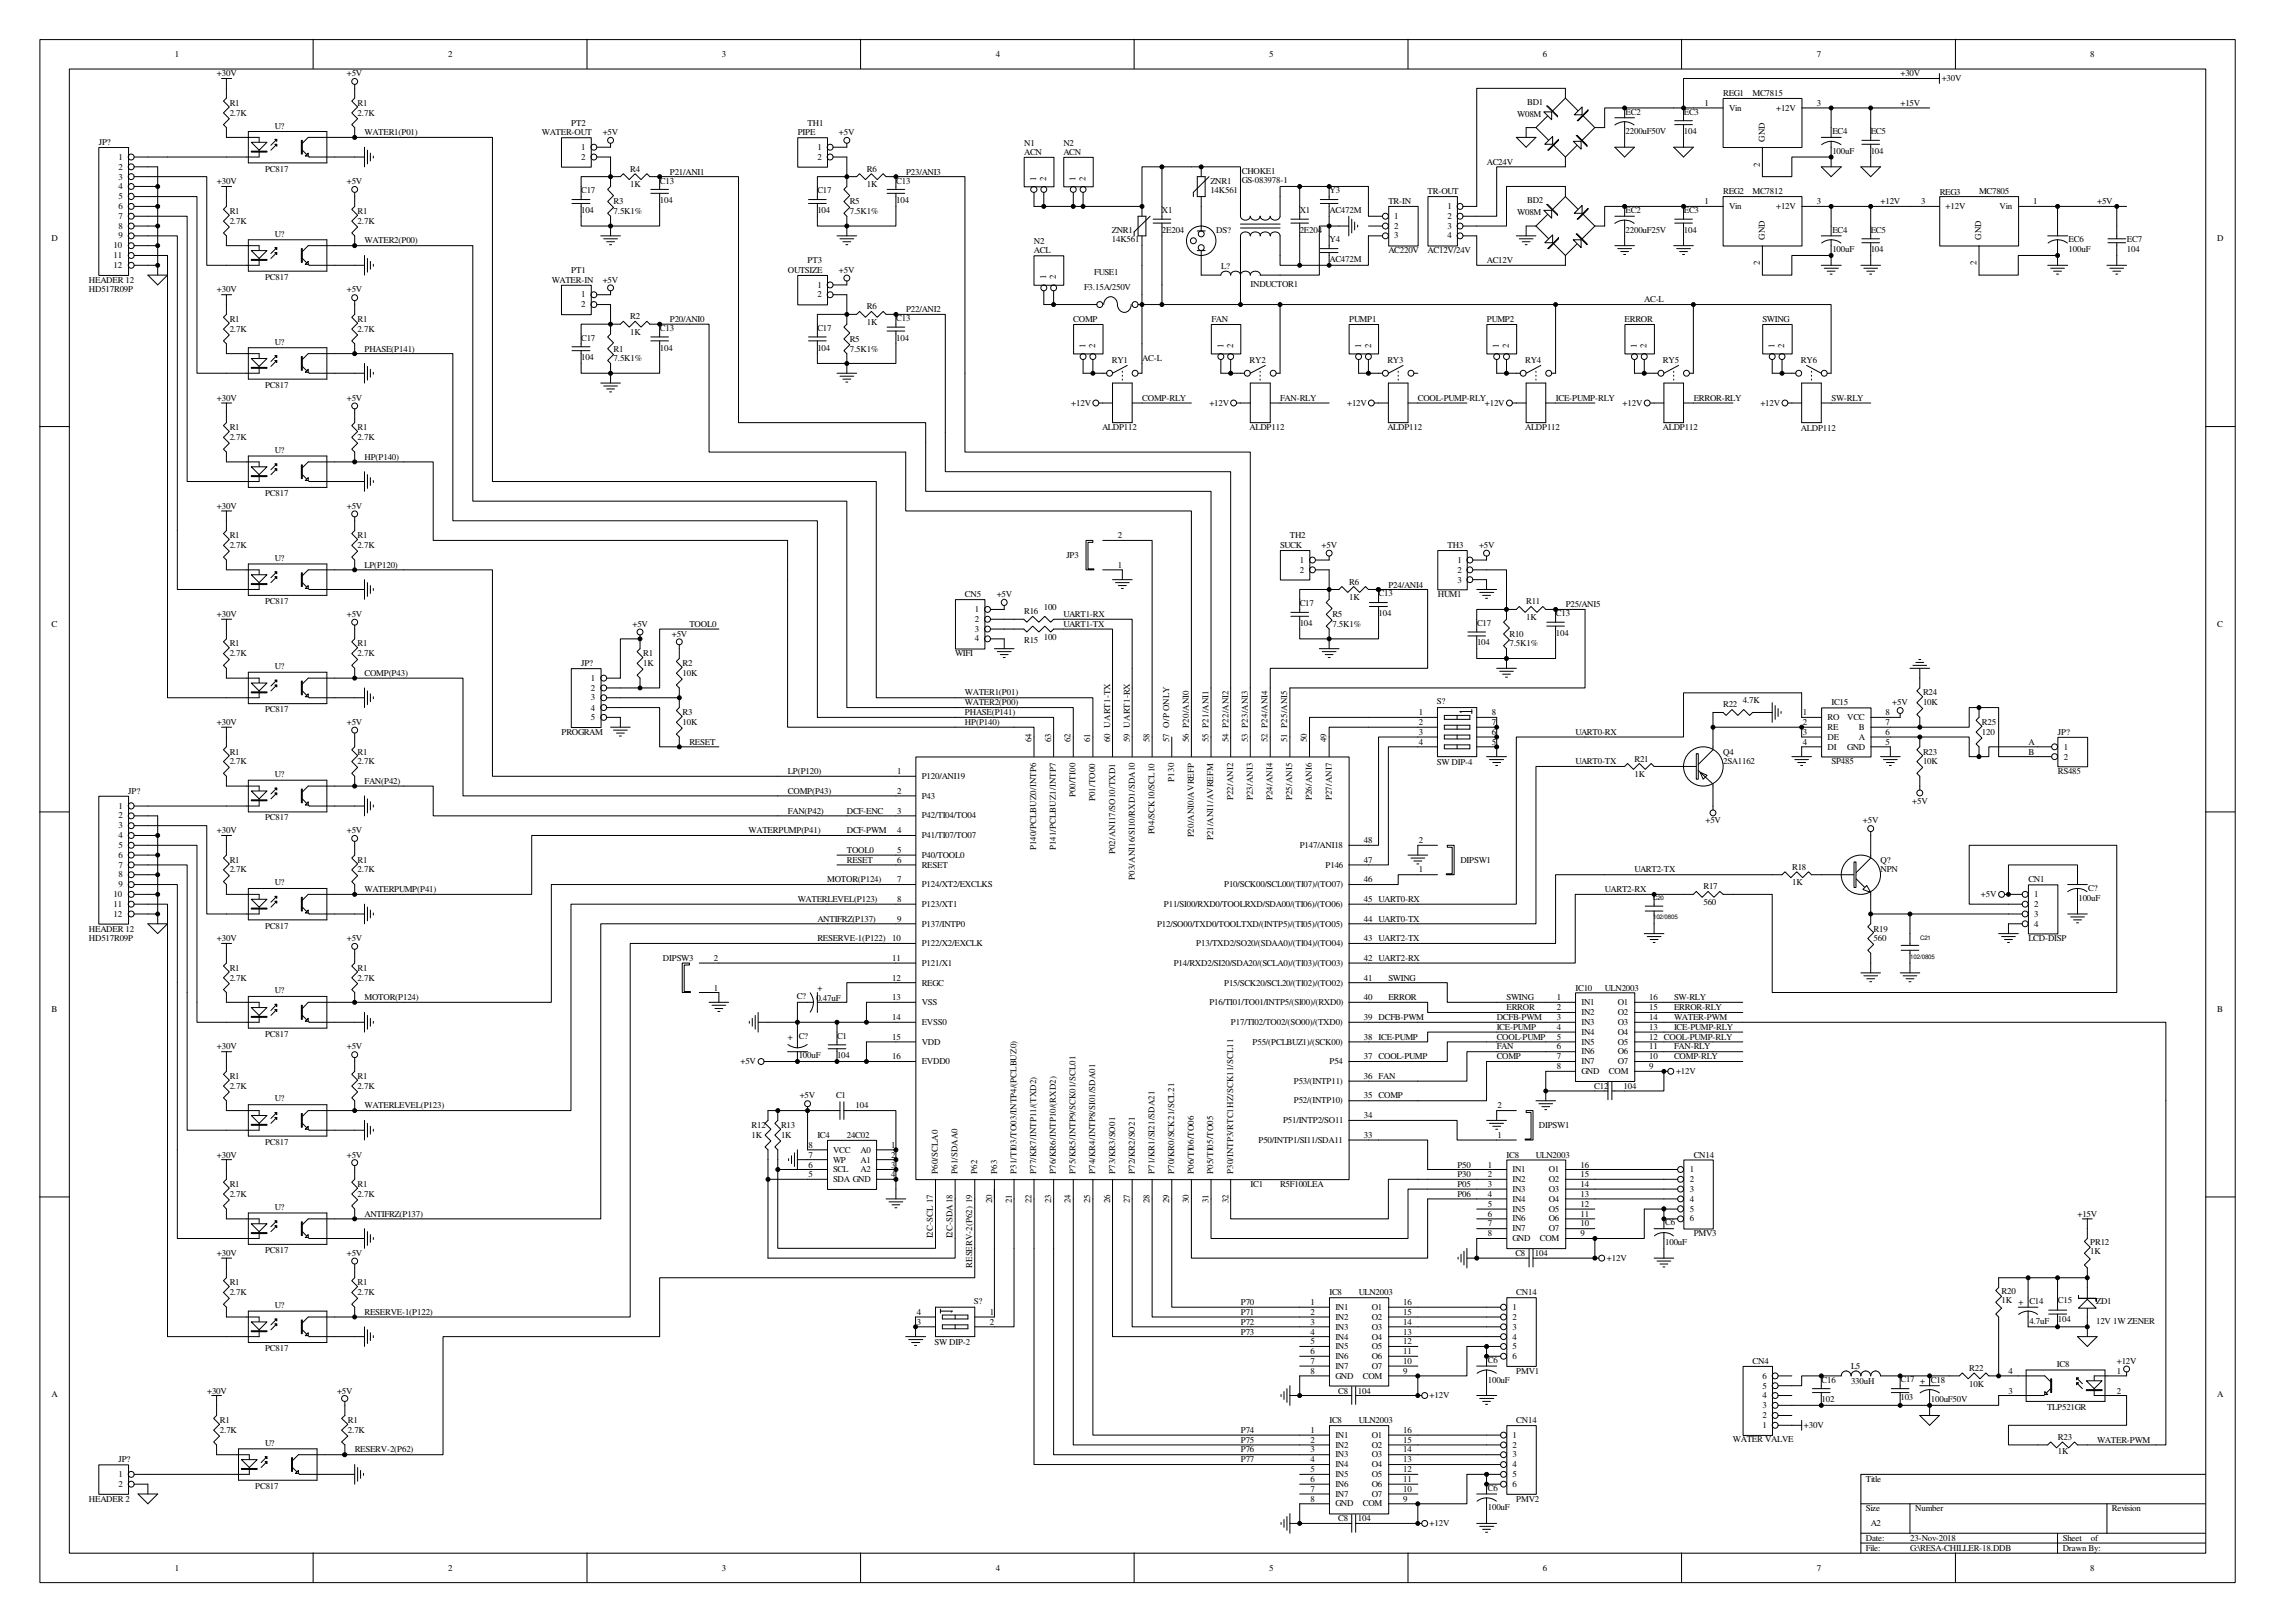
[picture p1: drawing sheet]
<svg xmlns="http://www.w3.org/2000/svg" width="297mm" height="210mm" viewBox="0 0 297 210" stroke-linecap="round" stroke-linejoin="round" font-family="sans-serif">
<defs><g id="words">
<g font-size="1.1">
<text x="22.6" y="7.3">1</text>
<text x="28.1" y="9.9">+30V</text>
<text x="44.9" y="9.9">+5V</text>
<text x="58" y="7.3">2</text>
<text x="93.4" y="7.3">3</text>
<text x="128.8" y="7.3">4</text>
<text x="164.2" y="7.3">5</text>
<text x="199.6" y="7.3">6</text>
<text x="235" y="7.3">7</text>
<text x="245.9" y="9.9">+30V</text>
<text x="251.2" y="10.5">+30V</text>
<text x="270.4" y="7.3">8</text>
<text x="29.7" y="13.7">R1</text>
<text x="29.7" y="15">2.7K</text>
<text x="35.6" y="16.6">U?</text>
<text x="46.3" y="13.7">R1</text>
<text x="46.3" y="15">2.7K</text>
<text x="47.2" y="17.5">WATER1(P01)</text>
<text x="70.1" y="17.5">WATER-OUT</text>
<text x="73.9" y="16.3">PT2</text>
<text x="78" y="17.5">+5V</text>
<text x="103.2" y="17.5">PIPE</text>
<text x="104.5" y="16.3">TH1</text>
<text x="108.5" y="17.5">+5V</text>
<text x="196.3" y="15.1">W08M</text>
<text x="197.6" y="13.6">BD1</text>
<text x="210.3" y="14.9">EC2</text>
<text x="210.3" y="17.4">2200uF50V</text>
<text x="217.8" y="14.9">EC3</text>
<text x="217.8" y="17.4">104</text>
<text x="220.5" y="13.7">1</text>
<text x="222.9" y="12.4">REG1</text>
<text x="223.7" y="14.4">Vin</text>
<text x="226.7" y="12.4">MC7815</text>
<text x="229.8" y="14.4">+12V</text>
<text x="235" y="13.7">3</text>
<text x="237.1" y="17.4">EC4</text>
<text x="242" y="17.4">EC5</text>
<text x="245.9" y="13.7">+15V</text>
<text x="12.8" y="18.8">JP?</text>
<text x="15.3" y="20.7">1</text>
<text x="15.3" y="22">2</text>
<text x="15.3" y="23.2">3</text>
<text x="28.1" y="23.9">+30V</text>
<text x="34.3" y="22.2">PC817</text>
<text x="44.9" y="23.9">+5V</text>
<text x="75.2" y="19.4">1</text>
<text x="75.2" y="20.7">2</text>
<text x="81.5" y="22.2">R4</text>
<text x="85.4" y="23.7">C13</text>
<text x="86.7" y="22.6">P21/ANI1</text>
<text x="105.7" y="19.4">1</text>
<text x="105.7" y="20.7">2</text>
<text x="112.1" y="22.2">R6</text>
<text x="115.9" y="23.7">C13</text>
<text x="117.2" y="22.6">P23/ANI3</text>
<text x="132.5" y="18.9">N1</text>
<text x="132.5" y="20.1">ACN</text>
<text x="134.1" y="23.4" transform="rotate(-90 134.1 23.4)">1</text>
<text x="135.3" y="23.4" transform="rotate(-90 135.3 23.4)">2</text>
<text x="137.6" y="18.9">N2</text>
<text x="137.6" y="20.1">ACN</text>
<text x="139.1" y="23.4" transform="rotate(-90 139.1 23.4)">1</text>
<text x="140.4" y="23.4" transform="rotate(-90 140.4 23.4)">2</text>
<text x="156.6" y="23.7">ZNR1</text>
<text x="160.7" y="22.5">CHOKE1</text>
<text x="160.7" y="23.6">GS-083978-1</text>
<text x="192.4" y="21.3">AC24V</text>
<text x="227.7" y="21.6" transform="rotate(-90 227.7 21.6)">2</text>
<text x="228.3" y="18.3" transform="rotate(-90 228.3 18.3)">GND</text>
<text x="237.1" y="19.9">100uF</text>
<text x="242" y="19.9">104</text>
<text x="15.3" y="24.5">4</text>
<text x="15.3" y="25.8">5</text>
<text x="15.3" y="27.1">6</text>
<text x="15.3" y="28.3">7</text>
<text x="15.3" y="29.6">8</text>
<text x="29.7" y="27.7">R1</text>
<text x="29.7" y="29">2.7K</text>
<text x="46.3" y="27.7">R1</text>
<text x="46.3" y="29">2.7K</text>
<text x="75.2" y="25">C17</text>
<text x="75.2" y="27.6">104</text>
<text x="79.4" y="26.4">R3</text>
<text x="79.4" y="27.7">7.5K1%</text>
<text x="81.5" y="24.3">1K</text>
<text x="85.4" y="26.3">104</text>
<text x="105.7" y="25">C17</text>
<text x="105.7" y="27.6">104</text>
<text x="109.9" y="26.4">R5</text>
<text x="109.9" y="27.7">7.5K1%</text>
<text x="112.1" y="24.3">1K</text>
<text x="115.9" y="26.3">104</text>
<text x="150.3" y="27.6">X1</text>
<text x="156.6" y="25">14K561</text>
<text x="168.1" y="27.6">X1</text>
<text x="172" y="25">Y3</text>
<text x="172" y="27.6">AC472M</text>
<text x="179.6" y="26.4">TR-IN</text>
<text x="180.4" y="28.3">1</text>
<text x="180.4" y="29.6">2</text>
<text x="184.7" y="25.1">TR-OUT</text>
<text x="187.3" y="27.1">1</text>
<text x="187.3" y="28.3">2</text>
<text x="187.3" y="29.6">3</text>
<text x="196.3" y="27.8">W08M</text>
<text x="197.6" y="26.3">BD2</text>
<text x="210.3" y="27.6">EC2</text>
<text x="217.8" y="27.6">EC3</text>
<text x="220.5" y="26.4">1</text>
<text x="222.9" y="25.1">REG2</text>
<text x="223.7" y="27.1">Vin</text>
<text x="226.7" y="25.1">MC7812</text>
<text x="229.8" y="27.1">+12V</text>
<text x="235" y="26.4">3</text>
<text x="243.3" y="26.4">+12V</text>
<text x="248.5" y="26.4">3</text>
<text x="250.9" y="25.3">REG3</text>
<text x="251.7" y="27.1">+12V</text>
<text x="256" y="25.1">MC7805</text>
<text x="258.7" y="27.1">Vin</text>
<text x="263.1" y="26.4">1</text>
<text x="271.3" y="26.4">+5V</text>
<text x="6.6" y="31.2">D</text>
<text x="14.7" y="32.1">10</text>
<text x="14.7" y="33.4">11</text>
<text x="14.7" y="34.7">12</text>
<text x="15.3" y="30.9">9</text>
<text x="35.6" y="30.6">U?</text>
<text x="47.2" y="31.5">WATER2(P00)</text>
<text x="73.9" y="35.3">PT1</text>
<text x="101.9" y="35.3">OUTSIZE</text>
<text x="104.5" y="34">PT3</text>
<text x="108.5" y="35.3">+5V</text>
<text x="133.8" y="31.6">N2</text>
<text x="133.8" y="32.8">ACL</text>
<text x="141.6" y="35.6">FUSE1</text>
<text x="143.8" y="30.1">ZNR1</text>
<text x="143.8" y="31.4">14K561</text>
<text x="150.3" y="30.1">2E204</text>
<text x="157.3" y="30.1">DS?</text>
<text x="158" y="34.8">L?</text>
<text x="168.1" y="30.1">2E204</text>
<text x="172" y="31.4">Y4</text>
<text x="172" y="33.9">AC472M</text>
<text x="179.6" y="32.8">AC220V</text>
<text x="180.4" y="30.9">3</text>
<text x="184.7" y="32.8">AC12V/24V</text>
<text x="187.3" y="30.9">4</text>
<text x="192.4" y="34">AC12V</text>
<text x="210.3" y="30.1">2200uF25V</text>
<text x="217.8" y="30.1">104</text>
<text x="227.7" y="34.3" transform="rotate(-90 227.7 34.3)">2</text>
<text x="228.3" y="31" transform="rotate(-90 228.3 31)">GND</text>
<text x="237.1" y="30.1">EC4</text>
<text x="237.1" y="32.6">100uF</text>
<text x="242" y="30.1">EC5</text>
<text x="242" y="32.6">104</text>
<text x="255.7" y="34.3" transform="rotate(-90 255.7 34.3)">2</text>
<text x="256.3" y="31" transform="rotate(-90 256.3 31)">GND</text>
<text x="267.6" y="31.4">EC6</text>
<text x="267.6" y="32.6">100uF</text>
<text x="275.2" y="31.4">EC7</text>
<text x="275.2" y="32.6">104</text>
<text x="286.8" y="31.2">D</text>
<text x="11.5" y="37.8">HD517R09P</text>
<text x="11.5" y="36.6">HEADER 12</text>
<text x="28.1" y="37.8">+30V</text>
<text x="29.7" y="41.7">R1</text>
<text x="34.3" y="36.2">PC817</text>
<text x="44.9" y="37.8">+5V</text>
<text x="46.3" y="41.7">R1</text>
<text x="71.4" y="36.6">WATER-IN</text>
<text x="75.2" y="38.5">1</text>
<text x="75.2" y="39.8">2</text>
<text x="78" y="36.6">+5V</text>
<text x="81.5" y="41.3">R2</text>
<text x="86.7" y="41.7">P20/ANI0</text>
<text x="105.7" y="37.2">1</text>
<text x="105.7" y="38.5">2</text>
<text x="112.1" y="40">R6</text>
<text x="115.9" y="41.6">C13</text>
<text x="117.2" y="40.4">P22/ANI2</text>
<text x="135.3" y="36.1" transform="rotate(-90 135.3 36.1)">1</text>
<text x="136.6" y="36.1" transform="rotate(-90 136.6 36.1)">2</text>
<text x="138.9" y="41.7">COMP</text>
<text x="140.2" y="37.6">F3.15A/250V</text>
<text x="156.7" y="41.7">FAN</text>
<text x="161.8" y="37.1">INDUCTOR1</text>
<text x="174.5" y="41.7">PUMP1</text>
<text x="192.4" y="41.7">PUMP2</text>
<text x="210.2" y="41.7">ERROR</text>
<text x="212.7" y="39.1">AC-L</text>
<text x="228" y="41.7">SWING</text>
<text x="29.7" y="43">2.7K</text>
<text x="35.6" y="44.6">U?</text>
<text x="46.3" y="43">2.7K</text>
<text x="47.2" y="45.5">PHASE(P141)</text>
<text x="75.2" y="44.1">C17</text>
<text x="75.2" y="46.7">104</text>
<text x="79.4" y="45.5">R1</text>
<text x="79.4" y="46.8">7.5K1%</text>
<text x="81.5" y="43.3">1K</text>
<text x="85.4" y="42.8">C13</text>
<text x="85.4" y="45.4">104</text>
<text x="105.7" y="42.8">C17</text>
<text x="105.7" y="45.4">104</text>
<text x="109.9" y="44.2">R5</text>
<text x="109.9" y="45.5">7.5K1%</text>
<text x="112.1" y="42.1">1K</text>
<text x="115.9" y="44.1">104</text>
<text x="140.4" y="45" transform="rotate(-90 140.4 45)">1</text>
<text x="141.7" y="45" transform="rotate(-90 141.7 45)">2</text>
<text x="143.8" y="47">RY1</text>
<text x="147.8" y="46.8">AC-L</text>
<text x="158.3" y="45" transform="rotate(-90 158.3 45)">1</text>
<text x="159.6" y="45" transform="rotate(-90 159.6 45)">2</text>
<text x="161.7" y="47">RY2</text>
<text x="176.1" y="45" transform="rotate(-90 176.1 45)">1</text>
<text x="177.4" y="45" transform="rotate(-90 177.4 45)">2</text>
<text x="179.5" y="47">RY3</text>
<text x="193.9" y="45" transform="rotate(-90 193.9 45)">1</text>
<text x="195.2" y="45" transform="rotate(-90 195.2 45)">2</text>
<text x="197.3" y="47">RY4</text>
<text x="211.7" y="45" transform="rotate(-90 211.7 45)">1</text>
<text x="213" y="45" transform="rotate(-90 213 45)">2</text>
<text x="215.1" y="47">RY5</text>
<text x="229.6" y="45" transform="rotate(-90 229.6 45)">1</text>
<text x="230.8" y="45" transform="rotate(-90 230.8 45)">2</text>
<text x="233" y="47">RY6</text>
<text x="28.1" y="51.9">+30V</text>
<text x="34.3" y="50.2">PC817</text>
<text x="44.9" y="51.9">+5V</text>
<text x="138.6" y="52.5">+12V</text>
<text x="147.8" y="51.9">COMP-RLY</text>
<text x="156.5" y="52.5">+12V</text>
<text x="165.6" y="51.9">FAN-RLY</text>
<text x="174.3" y="52.5">+12V</text>
<text x="183.4" y="51.9">COOL-PUMP-RLY</text>
<text x="192.1" y="52.5">+12V</text>
<text x="201.3" y="51.9">ICE-PUMP-RLY</text>
<text x="209.9" y="52.5">+12V</text>
<text x="219.1" y="51.9">ERROR-RLY</text>
<text x="227.8" y="52.5">+12V</text>
<text x="236.9" y="51.9">SW-RLY</text>
<text x="29.7" y="55.7">R1</text>
<text x="29.7" y="56.9">2.7K</text>
<text x="35.6" y="58.6">U?</text>
<text x="46.3" y="55.7">R1</text>
<text x="46.3" y="56.9">2.7K</text>
<text x="47.2" y="59.5">HP(P140)</text>
<text x="142.6" y="55.7">ALDP112</text>
<text x="161.7" y="55.7">ALDP112</text>
<text x="179.5" y="55.7">ALDP112</text>
<text x="197.3" y="55.7">ALDP112</text>
<text x="215.1" y="55.7">ALDP112</text>
<text x="233" y="55.8">ALDP112</text>
<text x="28.1" y="65.9">+30V</text>
<text x="34.3" y="64.2">PC817</text>
<text x="44.9" y="65.9">+5V</text>
<text x="29.7" y="69.7">R1</text>
<text x="29.7" y="71">2.7K</text>
<text x="46.3" y="69.7">R1</text>
<text x="46.3" y="71">2.7K</text>
<text x="144.6" y="69.7">2</text>
<text x="165.6" y="71">SUCK</text>
<text x="166.9" y="69.7">TH2</text>
<text x="171" y="71">+5V</text>
<text x="187.3" y="71">TH3</text>
<text x="191.3" y="71">+5V</text>
<text x="35.6" y="72.6">U?</text>
<text x="47.2" y="73.5">LP(P120)</text>
<text x="124.8" y="77.3">CN5</text>
<text x="128.9" y="77.3">+5V</text>
<text x="138" y="72.2">JP3</text>
<text x="144.6" y="73.5">1</text>
<text x="168.1" y="72.9">1</text>
<text x="168.1" y="74.1">2</text>
<text x="174.5" y="75.6">R6</text>
<text x="174.5" y="77.7">1K</text>
<text x="178.3" y="77.2">C13</text>
<text x="179.6" y="76">P24/ANI4</text>
<text x="186" y="77.3">HUM1</text>
<text x="188.5" y="72.9">1</text>
<text x="188.5" y="74.1">2</text>
<text x="188.5" y="75.4">3</text>
<text x="6.6" y="81.1">C</text>
<text x="28.1" y="79.8">+30V</text>
<text x="29.7" y="83.7">R1</text>
<text x="34.3" y="78.2">PC817</text>
<text x="44.9" y="79.8">+5V</text>
<text x="46.3" y="83.7">R1</text>
<text x="81.8" y="81.1">+5V</text>
<text x="86.9" y="82.4">+5V</text>
<text x="89.2" y="81.1">TOOL0</text>
<text x="126.1" y="79.2">1</text>
<text x="126.1" y="80.5">2</text>
<text x="126.1" y="81.7">3</text>
<text x="126.1" y="83">4</text>
<text x="132.5" y="79.5">R16</text>
<text x="132.5" y="83.3">R15</text>
<text x="135" y="79">100</text>
<text x="135" y="82.8">100</text>
<text x="137.6" y="79.8">UART1-RX</text>
<text x="137.6" y="81.1">UART1-TX</text>
<text x="168.1" y="78.4">C17</text>
<text x="168.1" y="81">104</text>
<text x="172.4" y="79.8">R5</text>
<text x="172.4" y="81.1">7.5K1%</text>
<text x="178.3" y="79.7">104</text>
<text x="191.1" y="81">C17</text>
<text x="191.1" y="83.5">104</text>
<text x="195.3" y="82.4">R10</text>
<text x="195.3" y="83.7">7.5K1%</text>
<text x="197.4" y="78.2">R11</text>
<text x="197.4" y="80.2">1K</text>
<text x="201.3" y="79.7">C13</text>
<text x="201.3" y="82.3">104</text>
<text x="202.6" y="78.6">P25/ANI5</text>
<text x="286.8" y="81.1">C</text>
<text x="29.7" y="84.9">2.7K</text>
<text x="35.6" y="86.6">U?</text>
<text x="46.3" y="84.9">2.7K</text>
<text x="47.2" y="87.5">COMP(P43)</text>
<text x="75.2" y="86.2">JP?</text>
<text x="76.5" y="88.1">1</text>
<text x="76.5" y="89.4">2</text>
<text x="83.2" y="84.9">R1</text>
<text x="83.2" y="86.2">1K</text>
<text x="88.3" y="86.2">R2</text>
<text x="88.3" y="87.5">10K</text>
<text x="123.6" y="84.9">WIFI</text>
<text x="28.1" y="93.9">+30V</text>
<text x="34.3" y="92.2">PC817</text>
<text x="44.9" y="93.9">+5V</text>
<text x="72.6" y="95.1">PROGRAM</text>
<text x="76.5" y="90.6">3</text>
<text x="76.5" y="91.9">4</text>
<text x="76.5" y="93.2">5</text>
<text x="88.3" y="92.6">R3</text>
<text x="88.3" y="93.9">10K</text>
<text x="124.8" y="90">WATER1(P01)</text>
<text x="124.8" y="91.3">WATER2(P00)</text>
<text x="124.8" y="92.6">PHASE(P141)</text>
<text x="124.8" y="93.9">HP(P140)</text>
<text x="183.6" y="92.6">1</text>
<text x="183.6" y="93.9">2</text>
<text x="183.6" y="95.1">3</text>
<text x="185.9" y="91.1">S?</text>
<text x="193" y="92.6">8</text>
<text x="193" y="93.9">7</text>
<text x="193" y="95.1">6</text>
<text x="203.8" y="95.1">UART0-RX</text>
<text x="222.9" y="91.5">R22</text>
<text x="225.5" y="91">4.7K</text>
<text x="233.3" y="93.9">2</text>
<text x="233.3" y="95.1">3</text>
<text x="233.3" y="92.6">1</text>
<text x="236.4" y="94.5">RE</text>
<text x="236.4" y="95.8">DE</text>
<text x="236.4" y="93.2">RO</text>
<text x="236.9" y="91.3">IC15</text>
<text x="239" y="93.2">VCC</text>
<text x="240.5" y="94.5">B</text>
<text x="240.5" y="95.8">A</text>
<text x="243.9" y="92.6">8</text>
<text x="243.9" y="93.9">7</text>
<text x="243.9" y="95.1">6</text>
<text x="244.8" y="91.3">+5V</text>
<text x="248.8" y="90">R24</text>
<text x="248.8" y="91.3">10K</text>
<text x="256.4" y="93.9">R25</text>
<text x="256.4" y="95.1">120</text>
<text x="266.2" y="95.1">JP?</text>
<text x="29.7" y="97.7">R1</text>
<text x="29.7" y="98.9">2.7K</text>
<text x="35.6" y="100.6">U?</text>
<text x="46.3" y="97.7">R1</text>
<text x="46.3" y="98.9">2.7K</text>
<text x="47.2" y="101.5">FAN(P42)</text>
<text x="89.2" y="96.4">RESET</text>
<text x="101.9" y="100.2">LP(P120)</text>
<text x="116.1" y="100.2">1</text>
<text x="119.2" y="100.8">P120/ANI19</text>
<text x="133.4" y="96.1" transform="rotate(-90 133.4 96.1)">64</text>
<text x="136" y="96.1" transform="rotate(-90 136 96.1)">63</text>
<text x="138.5" y="96.1" transform="rotate(-90 138.5 96.1)">62</text>
<text x="141.1" y="96.1" transform="rotate(-90 141.1 96.1)">61</text>
<text x="143.6" y="96.1" transform="rotate(-90 143.6 96.1)">60 UART1-TX</text>
<text x="146.2" y="96.1" transform="rotate(-90 146.2 96.1)">59 UART1-RX</text>
<text x="148.7" y="96.1" transform="rotate(-90 148.7 96.1)">58</text>
<text x="151.3" y="96.1" transform="rotate(-90 151.3 96.1)">57 O/P ONLY</text>
<text x="151.9" y="101.1" transform="rotate(-90 151.9 101.1)">P130</text>
<text x="153.8" y="96.1" transform="rotate(-90 153.8 96.1)">56 P20/ANI0</text>
<text x="156.3" y="96.1" transform="rotate(-90 156.3 96.1)">55 P21/ANI1</text>
<text x="158.9" y="96.1" transform="rotate(-90 158.9 96.1)">54 P22/ANI2</text>
<text x="161.5" y="96.1" transform="rotate(-90 161.5 96.1)">53 P23/ANI3</text>
<text x="164" y="96.1" transform="rotate(-90 164 96.1)">52 P24/ANI4</text>
<text x="166.5" y="96.1" transform="rotate(-90 166.5 96.1)">51 P25/ANI5</text>
<text x="169.1" y="96.1" transform="rotate(-90 169.1 96.1)">50</text>
<text x="171.6" y="96.1" transform="rotate(-90 171.6 96.1)">49</text>
<text x="183.6" y="96.4">4</text>
<text x="185.9" y="99.1">SW DIP-4</text>
<text x="193" y="96.4">5</text>
<text x="203.8" y="98.9">UART0-TX</text>
<text x="211.5" y="98.6">R21</text>
<text x="211.5" y="100.6">1K</text>
<text x="222.9" y="97.7">Q4</text>
<text x="222.9" y="98.9">2SA1162</text>
<text x="233.3" y="96.4">4</text>
<text x="236.4" y="97">DI</text>
<text x="236.9" y="98.9">SP485</text>
<text x="239" y="97">GND</text>
<text x="243.9" y="96.4">5</text>
<text x="248.8" y="97.7">R23</text>
<text x="248.8" y="98.9">10K</text>
<text x="262.4" y="96.4">A</text>
<text x="262.4" y="97.7">B</text>
<text x="266.2" y="100.2">RS485</text>
<text x="267" y="97">1</text>
<text x="267" y="98.3">2</text>
<text x="15.3" y="104.6">1</text>
<text x="15.3" y="105.9">2</text>
<text x="15.3" y="107.2">3</text>
<text x="16.6" y="102.7">JP?</text>
<text x="28.1" y="107.8">+30V</text>
<text x="34.3" y="106.2">PC817</text>
<text x="44.9" y="107.8">+5V</text>
<text x="96.9" y="107.8">WATERPUMP(P41)</text>
<text x="101.9" y="102.7">COMP(P43)</text>
<text x="101.9" y="105.3">FAN(P42)</text>
<text x="109.6" y="105.3">DCF-ENC</text>
<text x="109.6" y="107.8">DCF-PWM</text>
<text x="116.1" y="105.3">3</text>
<text x="116.1" y="107.8">4</text>
<text x="116.1" y="102.7">2</text>
<text x="119.2" y="105.9">P42/TI04/TO04</text>
<text x="119.2" y="103.4">P43</text>
<text x="139.1" y="103.2" transform="rotate(-90 139.1 103.2)">P00/TI00</text>
<text x="141.7" y="103.7" transform="rotate(-90 141.7 103.7)">P01/TO00</text>
<text x="149.3" y="108" transform="rotate(-90 149.3 108)">P04/SCK10/SCL10</text>
<text x="159.6" y="103.5" transform="rotate(-90 159.6 103.5)">P22/ANI2</text>
<text x="162.1" y="103.5" transform="rotate(-90 162.1 103.5)">P23/ANI3</text>
<text x="164.6" y="103.5" transform="rotate(-90 164.6 103.5)">P24/ANI4</text>
<text x="167.2" y="103.5" transform="rotate(-90 167.2 103.5)">P25/ANI5</text>
<text x="169.7" y="103.5" transform="rotate(-90 169.7 103.5)">P26/ANI6</text>
<text x="172.3" y="103.5" transform="rotate(-90 172.3 103.5)">P27/ANI7</text>
<text x="220.6" y="106.6">+5V</text>
<text x="241" y="106.6">+5V</text>
<text x="247.4" y="104">+5V</text>
<text x="15.3" y="108.5">4</text>
<text x="15.3" y="109.7">5</text>
<text x="15.3" y="111">6</text>
<text x="15.3" y="112.3">7</text>
<text x="15.3" y="113.5">8</text>
<text x="29.7" y="111.6">R1</text>
<text x="29.7" y="112.9">2.7K</text>
<text x="46.3" y="111.6">R1</text>
<text x="46.3" y="112.9">2.7K</text>
<text x="109.6" y="110.4">TOOL0</text>
<text x="109.6" y="111.6">RESET</text>
<text x="116.1" y="111.6">6</text>
<text x="116.1" y="110.4">5</text>
<text x="119.2" y="112.3">RESET</text>
<text x="119.2" y="108.5">P41/TI07/TO07</text>
<text x="119.2" y="111">P40/TOOL0</text>
<text x="134.1" y="110" transform="rotate(-90 134.1 110)">P140/PCLBUZ0/INTP6</text>
<text x="136.6" y="110" transform="rotate(-90 136.6 110)">P141/PCLBUZ1/INTP7</text>
<text x="144.3" y="110.5" transform="rotate(-90 144.3 110.5)">P02/ANI17/SO10/TXD1</text>
<text x="146.8" y="113.8" transform="rotate(-90 146.8 113.8)">P03/ANI16/SI10/RXD1/SDA10</text>
<text x="154.4" y="108.4" transform="rotate(-90 154.4 108.4)">P20/ANI0/AVREFP</text>
<text x="157" y="108.8" transform="rotate(-90 157 108.8)">P21/ANI1/AVREFM</text>
<text x="168.1" y="109.7">P147/ANI18</text>
<text x="171.5" y="112.3">P146</text>
<text x="176.4" y="111.6">47</text>
<text x="176.4" y="109.1">48</text>
<text x="183.6" y="112.9">1</text>
<text x="183.6" y="109.1">2</text>
<text x="188.9" y="111.6">DIPSW1</text>
<text x="211.5" y="112.9">UART2-TX</text>
<text x="231.9" y="112.5">R18</text>
<text x="243.3" y="111.6">Q?</text>
<text x="243.3" y="112.9">NPN</text>
<text x="14.7" y="116.1">10</text>
<text x="14.7" y="117.3">11</text>
<text x="14.7" y="118.7">12</text>
<text x="15.3" y="114.8">9</text>
<text x="35.6" y="114.6">U?</text>
<text x="47.2" y="115.4">WATERPUMP(P41)</text>
<text x="103.2" y="116.7">WATERLEVEL(P123)</text>
<text x="105.7" y="119.3">ANTIFRZ(P137)</text>
<text x="107" y="114.2">MOTOR(P124)</text>
<text x="116.1" y="114.2">7</text>
<text x="116.1" y="116.7">8</text>
<text x="116.1" y="119.3">9</text>
<text x="119.2" y="114.8">P124/XT2/EXCLKS</text>
<text x="119.2" y="117.3">P123/XT1</text>
<text x="119.2" y="119.9">P137/INTP0</text>
<text x="149.7" y="119.9">P12/SO00/TXD0/TOOLTXD/(INTP5)/(TI05)/(TO05)</text>
<text x="150.6" y="117.3">P11/SI00/RXD0/TOOLRXD/SDA00/(TI06)/(TO06)</text>
<text x="158.4" y="114.8">P10/SCK00/SCL00/(TI07)/(TO07)</text>
<text x="176.4" y="116.7">45 UART0-RX</text>
<text x="176.4" y="119.3">44 UART0-TX</text>
<text x="176.4" y="114.2">46</text>
<text x="207.6" y="115.4">UART2-RX</text>
<text x="220.4" y="115.1">R17</text>
<text x="220.4" y="117.1">560</text>
<text x="231.9" y="114.6">1K</text>
<text x="256.3" y="116.1">+5V</text>
<text x="262.4" y="114.2">CN1</text>
<text x="263.2" y="116.1">1</text>
<text x="263.2" y="117.3">2</text>
<text x="263.2" y="118.7">3</text>
<text x="263.2" y="119.9">4</text>
<text x="268.9" y="116.6">100uF</text>
<text x="270.2" y="115.3">C?</text>
<text x="11.5" y="121.8">HD517R09P</text>
<text x="11.5" y="120.6">HEADER 12</text>
<text x="28.1" y="121.8">+30V</text>
<text x="29.7" y="125.6">R1</text>
<text x="34.3" y="120.2">PC817</text>
<text x="44.9" y="121.8">+5V</text>
<text x="46.3" y="125.6">R1</text>
<text x="85.8" y="124.4">DIPSW3</text>
<text x="92.4" y="124.4">2</text>
<text x="105.7" y="121.8">RESERVE-1(P122)</text>
<text x="115.4" y="121.8">10</text>
<text x="115.4" y="124.4">11</text>
<text x="119.2" y="122.5">P122/X2/EXCLK</text>
<text x="119.2" y="125">P121/X1</text>
<text x="151.8" y="125">P14/RXD2/SI20/SDA20/(SCLA0)/(TI03)/(TO03)</text>
<text x="154.8" y="122.5">P13/TXD2/SO20/(SDAA0)/(TI04)/(TO04)</text>
<text x="176.4" y="124.4">42 UART2-RX</text>
<text x="176.4" y="121.8">43 UART2-TX</text>
<text x="242.4" y="120.6">R19</text>
<text x="242.4" y="121.8">560</text>
<text x="262.4" y="121.8">LCD-DISP</text>
<text x="6.6" y="131">B</text>
<text x="29.7" y="126.9">2.7K</text>
<text x="35.6" y="128.6">U?</text>
<text x="46.3" y="126.9">2.7K</text>
<text x="47.2" y="129.5">MOTOR(P124)</text>
<text x="92.4" y="128.2">1</text>
<text x="103.1" y="129.3">C?</text>
<text x="105.6" y="129.6">0.47uF</text>
<text x="105.7" y="128.2">+</text>
<text x="115.4" y="126.9">12</text>
<text x="115.4" y="129.5">13</text>
<text x="115.4" y="132">14</text>
<text x="119.2" y="127.6">REGC</text>
<text x="119.2" y="130.1">VSS</text>
<text x="156.5" y="130.1">P16/TI01/TO01/INTP5/(SI00)/(RXD0)</text>
<text x="158.4" y="127.6">P15/SCK20/SCL20/(TI02)/(TO02)</text>
<text x="176.4" y="129.5">40</text>
<text x="176.4" y="126.9">41</text>
<text x="176.4" y="132">39 DCFB-PWM</text>
<text x="179.6" y="126.9">SWING</text>
<text x="179.6" y="129.5">ERROR</text>
<text x="193.6" y="132">DCFB-PWM</text>
<text x="194.9" y="130.7">ERROR</text>
<text x="194.9" y="129.5">SWING</text>
<text x="201.4" y="129.5">1</text>
<text x="201.4" y="130.7">2</text>
<text x="201.4" y="132">3</text>
<text x="203.8" y="128.2">IC10</text>
<text x="204.6" y="130.1">IN1</text>
<text x="204.6" y="131.4">IN2</text>
<text x="207.6" y="128.2">ULN2003</text>
<text x="209.3" y="130.1">O1</text>
<text x="209.3" y="131.4">O2</text>
<text x="213.4" y="129.5">16</text>
<text x="213.4" y="130.7">15</text>
<text x="213.4" y="132">14</text>
<text x="216.6" y="130.7">ERROR-RLY</text>
<text x="216.6" y="132">WATER-PWM</text>
<text x="216.6" y="129.5">SW-RLY</text>
<text x="286.8" y="131">B</text>
<text x="28.1" y="135.8">+30V</text>
<text x="34.3" y="134.2">PC817</text>
<text x="44.9" y="135.8">+5V</text>
<text x="95.8" y="137.7">+5V</text>
<text x="101.9" y="134.5">+ C?</text>
<text x="103.3" y="136.9">100uF</text>
<text x="108.3" y="134.4">C1</text>
<text x="108.3" y="136.9">104</text>
<text x="115.4" y="134.5">15</text>
<text x="115.4" y="137.1">16</text>
<text x="119.2" y="132.6">EVSS0</text>
<text x="119.2" y="135.2">VDD</text>
<text x="119.2" y="137.7">EVDD0</text>
<text x="159.3" y="132.6">P17/TI02/TO02/(SO00)/(TXD0)</text>
<text x="162" y="135.2">P55/(PCLBUZ1)/(SCK00)</text>
<text x="172" y="137.7">P54</text>
<text x="176.4" y="137.1">37 COOL-PUMP</text>
<text x="176.4" y="134.5">38 ICE-PUMP</text>
<text x="193.6" y="135.8">FAN</text>
<text x="193.6" y="134.5">COOL-PUMP</text>
<text x="193.6" y="133.3">ICE-PUMP</text>
<text x="193.6" y="137.1">COMP</text>
<text x="201.4" y="133.3">4</text>
<text x="201.4" y="134.5">5</text>
<text x="201.4" y="135.8">6</text>
<text x="201.4" y="137.1">7</text>
<text x="204.6" y="132.6">IN3</text>
<text x="204.6" y="133.9">IN4</text>
<text x="204.6" y="135.2">IN5</text>
<text x="204.6" y="136.4">IN6</text>
<text x="204.6" y="137.7">IN7</text>
<text x="209.3" y="132.6">O3</text>
<text x="209.3" y="133.9">O4</text>
<text x="209.3" y="135.2">O5</text>
<text x="209.3" y="136.4">O6</text>
<text x="209.3" y="137.7">O7</text>
<text x="213.4" y="133.3">13</text>
<text x="213.4" y="134.5">12 COOL-PUMP-RLY</text>
<text x="213.4" y="135.8">11</text>
<text x="213.4" y="137.1">10</text>
<text x="216.6" y="137.1">COMP-RLY</text>
<text x="216.6" y="135.8">FAN-RLY</text>
<text x="216.6" y="133.3">ICE-PUMP-RLY</text>
<text x="29.7" y="139.6">R1</text>
<text x="29.7" y="140.9">2.7K</text>
<text x="35.6" y="142.5">U?</text>
<text x="46.3" y="139.6">R1</text>
<text x="46.3" y="140.9">2.7K</text>
<text x="47.2" y="143.4">WATERLEVEL(P123)</text>
<text x="103.5" y="142.2">+5V</text>
<text x="108.2" y="142.2">C1</text>
<text x="110.7" y="143.4">104</text>
<text x="167.4" y="142.8">P52/(INTP10)</text>
<text x="167.4" y="140.3">P53/(INTP11)</text>
<text x="176.4" y="142.2">35 COMP</text>
<text x="176.4" y="139.6">36 FAN</text>
<text x="193.8" y="143.4">2</text>
<text x="201.4" y="138.3">8</text>
<text x="204.6" y="139">GND</text>
<text x="206.2" y="140.9">C12</text>
<text x="208.1" y="139">COM</text>
<text x="210.1" y="140.9">104</text>
<text x="213.4" y="138.3">9</text>
<text x="216.8" y="139">+12V</text>
<text x="28.1" y="149.8">+30V</text>
<text x="34.3" y="148.2">PC817</text>
<text x="44.9" y="149.8">+5V</text>
<text x="97.2" y="146">R12</text>
<text x="97.2" y="147.3">1K</text>
<text x="101" y="146">R13</text>
<text x="101" y="147.3">1K</text>
<text x="104.6" y="148.5">8</text>
<text x="104.6" y="149.8">7</text>
<text x="105.7" y="147.3">IC4</text>
<text x="107.8" y="149.2">VCC</text>
<text x="109.6" y="147.3">24C02</text>
<text x="111.3" y="149.2">A0</text>
<text x="115.3" y="149.8">2</text>
<text x="115.3" y="148.5">1</text>
<text x="162.8" y="147.9">P50/INTP1/SI11/SDA11</text>
<text x="166" y="145.4">P51/INTP2/SO11</text>
<text x="176.4" y="144.7">34</text>
<text x="176.4" y="147.3">33</text>
<text x="193.8" y="147.3">1</text>
<text x="194.9" y="149.8">IC8</text>
<text x="198.7" y="149.8">ULN2003</text>
<text x="199.1" y="146">DIPSW1</text>
<text x="219.1" y="149.8">CN14</text>
<text x="29.7" y="153.6">R1</text>
<text x="29.7" y="154.9">2.7K</text>
<text x="46.3" y="153.6">R1</text>
<text x="46.3" y="154.9">2.7K</text>
<text x="104.6" y="151.1">6</text>
<text x="104.6" y="152.4">5</text>
<text x="107.8" y="150.5">WP</text>
<text x="107.8" y="151.7">SCL</text>
<text x="107.8" y="153">SDA GND</text>
<text x="111.3" y="150.5">A1</text>
<text x="111.3" y="151.7">A2</text>
<text x="115.3" y="152.4">4</text>
<text x="115.3" y="151.1">3</text>
<text x="121.3" y="151.9" transform="rotate(-90 121.3 151.9)">P60/SCLA0</text>
<text x="123.9" y="151.9" transform="rotate(-90 123.9 151.9)">P61/SDAA0</text>
<text x="126.4" y="151.9" transform="rotate(-90 126.4 151.9)">P62</text>
<text x="128.4" y="155.7" transform="rotate(-90 128.4 155.7)">20</text>
<text x="129" y="151.9" transform="rotate(-90 129 151.9)">P63</text>
<text x="130.9" y="155.7" transform="rotate(-90 130.9 155.7)">21</text>
<text x="131.5" y="151.9" transform="rotate(-90 131.5 151.9)">P31/TI03/TO03/INTP4/(PCLBUZ0)</text>
<text x="133.4" y="155.7" transform="rotate(-90 133.4 155.7)">22</text>
<text x="134.1" y="151.9" transform="rotate(-90 134.1 151.9)">P77/KR7/INTP11/(TXD2)</text>
<text x="136" y="155.7" transform="rotate(-90 136 155.7)">23</text>
<text x="136.6" y="151.9" transform="rotate(-90 136.6 151.9)">P76/KR6/INTP10/(RXD2)</text>
<text x="138.5" y="155.7" transform="rotate(-90 138.5 155.7)">24</text>
<text x="139.1" y="151.9" transform="rotate(-90 139.1 151.9)">P75/KR5/INTP9/SCK01/SCL01</text>
<text x="141.1" y="155.7" transform="rotate(-90 141.1 155.7)">25</text>
<text x="141.7" y="151.9" transform="rotate(-90 141.7 151.9)">P74/KR4/INTP8/SI01/SDA01</text>
<text x="143.6" y="155.7" transform="rotate(-90 143.6 155.7)">26</text>
<text x="144.3" y="151.9" transform="rotate(-90 144.3 151.9)">P73/KR3/SO01</text>
<text x="146.2" y="155.7" transform="rotate(-90 146.2 155.7)">27</text>
<text x="146.8" y="151.9" transform="rotate(-90 146.8 151.9)">P72/KR2/SO21</text>
<text x="148.7" y="155.7" transform="rotate(-90 148.7 155.7)">28</text>
<text x="149.3" y="151.9" transform="rotate(-90 149.3 151.9)">P71/KR1/SI21/SDA21</text>
<text x="151.3" y="155.7" transform="rotate(-90 151.3 155.7)">29</text>
<text x="151.9" y="151.9" transform="rotate(-90 151.9 151.9)">P70/KR0/SCK21/SCL21</text>
<text x="153.8" y="155.7" transform="rotate(-90 153.8 155.7)">30</text>
<text x="154.4" y="151.9" transform="rotate(-90 154.4 151.9)">P06/TI06/TO06</text>
<text x="156.3" y="155.7" transform="rotate(-90 156.3 155.7)">31</text>
<text x="157" y="151.9" transform="rotate(-90 157 151.9)">P05/TI05/TO05</text>
<text x="158.9" y="155.7" transform="rotate(-90 158.9 155.7)">32</text>
<text x="159.6" y="151.9" transform="rotate(-90 159.6 151.9)">P30/INTP3/RTC1HZ/SCK11/SCL11</text>
<text x="161.8" y="153.6">IC1</text>
<text x="165.6" y="153.6">R5F100LEA</text>
<text x="188.5" y="154.9">P06</text>
<text x="188.5" y="153.6">P05</text>
<text x="188.5" y="152.4">P30</text>
<text x="188.5" y="151.1">P50</text>
<text x="192.5" y="151.1">1</text>
<text x="192.5" y="152.4">2</text>
<text x="192.5" y="153.6">3</text>
<text x="192.5" y="154.9">4</text>
<text x="195.7" y="151.7">IN1</text>
<text x="195.7" y="153">IN2</text>
<text x="195.7" y="154.3">IN3</text>
<text x="195.7" y="155.5">IN4</text>
<text x="200.4" y="151.7">O1</text>
<text x="200.4" y="153">O2</text>
<text x="200.4" y="154.3">O3</text>
<text x="200.4" y="155.5">O4</text>
<text x="204.5" y="151.1">16</text>
<text x="204.5" y="152.4">15</text>
<text x="204.5" y="153.6">14</text>
<text x="204.5" y="154.9">13</text>
<text x="218.6" y="151.7">1</text>
<text x="218.6" y="153">2</text>
<text x="218.6" y="154.3">3</text>
<text x="218.6" y="155.5">4</text>
<text x="35.6" y="156.5">U?</text>
<text x="47.2" y="157.4">ANTIFRZ(P137)</text>
<text x="120.7" y="160.3" transform="rotate(-90 120.7 160.3)">I2C-SCL 17</text>
<text x="123.2" y="160.3" transform="rotate(-90 123.2 160.3)">I2C-SDA18</text>
<text x="192.5" y="156.2">5</text>
<text x="192.5" y="157.4">6</text>
<text x="192.5" y="158.7">7</text>
<text x="192.5" y="160">8</text>
<text x="195.7" y="156.8">IN5</text>
<text x="195.7" y="158.1">IN6</text>
<text x="195.7" y="159.3">IN7</text>
<text x="195.7" y="160.6">GND</text>
<text x="199.2" y="160.6">COM</text>
<text x="200.4" y="156.8">O5</text>
<text x="200.4" y="158.1">O6</text>
<text x="200.4" y="159.3">O7</text>
<text x="204.5" y="156.2">12</text>
<text x="204.5" y="157.4">11</text>
<text x="204.5" y="158.7">10</text>
<text x="204.5" y="160">9</text>
<text x="215.4" y="158.6">C6</text>
<text x="215.4" y="161.1">100uF</text>
<text x="218.6" y="156.8">5</text>
<text x="218.6" y="158.1">6</text>
<text x="219.1" y="160">PMV3</text>
<text x="268.8" y="157.4">+15V</text>
<text x="270.4" y="161.1">PR12</text>
<text x="28.1" y="162.5">+30V</text>
<text x="29.7" y="166.3">R1</text>
<text x="29.7" y="167.6">2.7K</text>
<text x="34.3" y="162.1">PC817</text>
<text x="44.9" y="162.5">+5V</text>
<text x="46.3" y="166.3">R1</text>
<text x="46.3" y="167.6">2.7K</text>
<text x="125.8" y="164.1" transform="rotate(-90 125.8 164.1)">RESERV-2(P62) 19</text>
<text x="172" y="167.6">IC8</text>
<text x="175.8" y="167.6">ULN2003</text>
<text x="196" y="162.5">C8</text>
<text x="196.2" y="167.6">CN14</text>
<text x="198.6" y="162.5">104</text>
<text x="207.9" y="163.2">+12V</text>
<text x="258.9" y="167.5">R20</text>
<text x="270.4" y="162.3">1K</text>
<text x="35.6" y="169.2">U?</text>
<text x="47.2" y="170.1">RESERVE-1(P122)</text>
<text x="118.6" y="170.1">4</text>
<text x="118.6" y="171.4">3</text>
<text x="126" y="168.7">S?</text>
<text x="128.1" y="170.1">1</text>
<text x="128.1" y="171.4">2</text>
<text x="160.5" y="172.7">P73</text>
<text x="160.5" y="171.4">P72</text>
<text x="160.5" y="170.1">P71</text>
<text x="160.5" y="168.9">P70</text>
<text x="169.5" y="168.9">1</text>
<text x="169.5" y="170.1">2</text>
<text x="169.5" y="171.4">3</text>
<text x="169.5" y="172.7">4</text>
<text x="169.5" y="174">5</text>
<text x="172.8" y="169.5">IN1</text>
<text x="172.8" y="170.8">IN2</text>
<text x="172.8" y="172.1">IN3</text>
<text x="172.8" y="173.4">IN4</text>
<text x="177.5" y="169.5">O1</text>
<text x="177.5" y="170.8">O2</text>
<text x="177.5" y="172.1">O3</text>
<text x="177.5" y="173.4">O4</text>
<text x="181.5" y="168.9">16</text>
<text x="181.5" y="170.1">15</text>
<text x="181.5" y="171.4">14</text>
<text x="181.5" y="172.7">13</text>
<text x="181.5" y="174">12</text>
<text x="195.7" y="169.5">1</text>
<text x="195.7" y="170.8">2</text>
<text x="195.7" y="172.1">3</text>
<text x="195.7" y="173.4">4</text>
<text x="258.9" y="168.6">1K</text>
<text x="261.2" y="168.9">+ C14</text>
<text x="262.5" y="171.3">4.7uF</text>
<text x="266.2" y="168.6">C15</text>
<text x="266.2" y="171.1">104</text>
<text x="271.2" y="168.7">ZD1</text>
<text x="271.2" y="171.3">12V 1W ZENER</text>
<text x="34.3" y="174.9">PC817</text>
<text x="120.9" y="174.1">SW DIP-2</text>
<text x="169.5" y="175.3">6</text>
<text x="169.5" y="176.5">7</text>
<text x="169.5" y="177.8">8</text>
<text x="172.8" y="174.6">IN5</text>
<text x="172.8" y="175.9">IN6</text>
<text x="172.8" y="177.2">IN7</text>
<text x="172.8" y="178.4">GND</text>
<text x="176.3" y="178.4">COM</text>
<text x="177.5" y="174.6">O5</text>
<text x="177.5" y="175.9">O6</text>
<text x="177.5" y="177.2">O7</text>
<text x="181.5" y="177.8">9</text>
<text x="181.5" y="175.3">11</text>
<text x="181.5" y="176.5">10</text>
<text x="192.5" y="176.4">C6</text>
<text x="192.5" y="178.9">100uF</text>
<text x="195.7" y="174.6">5</text>
<text x="195.7" y="175.9">6</text>
<text x="196.2" y="177.8">PMV1</text>
<text x="226.7" y="176.5">CN4</text>
<text x="228" y="179.7">5</text>
<text x="228" y="178.4">6</text>
<text x="235.7" y="178.9">C16</text>
<text x="239.5" y="177.2">L5</text>
<text x="239.5" y="179.1">330uH</text>
<text x="245.9" y="178.8">C17 + C18</text>
<text x="254.8" y="177.4">R22</text>
<text x="254.8" y="179.5">10K</text>
<text x="259.8" y="177.8">4</text>
<text x="266.1" y="176.9">IC8</text>
<text x="273.9" y="177.8">1</text>
<text x="273.9" y="176.5">+12V</text>
<text x="6.6" y="180.8">A</text>
<text x="26.8" y="180.3">+30V</text>
<text x="28.4" y="184.1">R1</text>
<text x="28.4" y="185.4">2.7K</text>
<text x="43.6" y="180.3">+5V</text>
<text x="45" y="184.1">R1</text>
<text x="45" y="185.4">2.7K</text>
<text x="160.5" y="185.4">P74</text>
<text x="169.5" y="185.4">1</text>
<text x="172" y="184.1">IC8</text>
<text x="173.1" y="180.3">C8</text>
<text x="175.7" y="180.3">104</text>
<text x="175.8" y="184.1">ULN2003</text>
<text x="181.5" y="185.4">16</text>
<text x="185" y="181">+12V</text>
<text x="196.2" y="184.1">CN14</text>
<text x="228" y="184.8">1</text>
<text x="228" y="183.5">2</text>
<text x="228" y="182.2">3</text>
<text x="228" y="181">4</text>
<text x="233.4" y="184.8">+30V</text>
<text x="235.7" y="181.5">102</text>
<text x="245.9" y="181.2">103</text>
<text x="249.8" y="181.5">100uF50V</text>
<text x="259.8" y="180.3">3</text>
<text x="264.8" y="182.5">TLP521GR</text>
<text x="273.9" y="180.3">2</text>
<text x="286.8" y="180.8">A</text>
<text x="15.3" y="191.1">1</text>
<text x="15.3" y="189.2">JP?</text>
<text x="34.3" y="187.1">U?</text>
<text x="45.9" y="188">RESERV-2(P62)</text>
<text x="160.5" y="189.2">P77</text>
<text x="160.5" y="188">P76</text>
<text x="160.5" y="186.7">P75</text>
<text x="169.5" y="186.7">2</text>
<text x="169.5" y="188">3</text>
<text x="169.5" y="189.2">4</text>
<text x="169.5" y="190.5">5</text>
<text x="169.5" y="191.8">6</text>
<text x="172.8" y="186.1">IN1</text>
<text x="172.8" y="187.3">IN2</text>
<text x="172.8" y="188.6">IN3</text>
<text x="172.8" y="189.9">IN4</text>
<text x="172.8" y="191.1">IN5</text>
<text x="177.5" y="186.1">O1</text>
<text x="177.5" y="187.3">O2</text>
<text x="177.5" y="188.6">O3</text>
<text x="177.5" y="189.9">O4</text>
<text x="177.5" y="191.1">O5</text>
<text x="181.5" y="186.7">15</text>
<text x="181.5" y="188">14</text>
<text x="181.5" y="189.2">13</text>
<text x="181.5" y="190.5">12</text>
<text x="181.5" y="191.8">11</text>
<text x="195.7" y="186.1">1</text>
<text x="195.7" y="187.3">2</text>
<text x="195.7" y="188.6">3</text>
<text x="195.7" y="189.9">4</text>
<text x="195.7" y="191.1">5</text>
<text x="224.2" y="186.6">WATER VALVE</text>
<text x="241.4" y="191.8">Title</text>
<text x="266.2" y="186.3">R23</text>
<text x="266.2" y="188.2">1K</text>
<text x="271.3" y="186.7">WATER-PWM</text>
<text x="11.5" y="194.3">HEADER 2</text>
<text x="15.3" y="192.4">2</text>
<text x="33" y="192.7">PC817</text>
<text x="169.5" y="193">7</text>
<text x="169.5" y="194.3">8</text>
<text x="172.8" y="192.4">IN6</text>
<text x="172.8" y="193.7">IN7</text>
<text x="172.8" y="194.9">GND</text>
<text x="173.1" y="196.9">C8</text>
<text x="175.7" y="196.9">104</text>
<text x="176.3" y="194.9">COM</text>
<text x="177.5" y="192.4">O6</text>
<text x="177.5" y="193.7">O7</text>
<text x="181.5" y="194.3">9</text>
<text x="181.5" y="193">10</text>
<text x="185" y="197.5">+12V</text>
<text x="192.5" y="192.9">C6</text>
<text x="192.5" y="195.5">100uF</text>
<text x="195.7" y="192.4">6</text>
<text x="196.2" y="194.3">PMV2</text>
<text x="241.4" y="195.6">Size</text>
<text x="242" y="197.5">A2</text>
<text x="247.8" y="195.6">Number</text>
<text x="273.2" y="195.6">Revision</text>
<text x="22.6" y="203.2">1</text>
<text x="58" y="203.2">2</text>
<text x="93.4" y="203.2">3</text>
<text x="128.8" y="203.2">4</text>
<text x="164.2" y="203.2">5</text>
<text x="199.6" y="203.2">6</text>
<text x="235" y="203.2">7</text>
<text x="241.4" y="199.4">Date:</text>
<text x="241.4" y="200.7">File:</text>
<text x="247.1" y="199.4">23-Nov-2018</text>
<text x="247.1" y="200.7">G:\RESA-CHILLER-18.DDB</text>
<text x="266.9" y="199.4">Sheet</text>
<text x="266.9" y="200.7">Drawn By:</text>
<text x="270.4" y="203.2">8</text>
<text x="270.5" y="199.4">of</text>
</g>
<g font-size=".8">
<text x="213.9" y="116.5">C20</text>
<text x="213.9" y="118.9">102/0805</text>
<text x="247.1" y="124.1">102/0805</text>
<text x="248.4" y="121.6">C21</text>
</g>
</g></defs>
<g fill="none" stroke="#000" stroke-width=".13">
<path d="M5.2 5.1h284v199.7h-284zM9 8.9h276.4v192.1h-276.4zM40.5 5.1v3.8M75.9 5.1v3.8M111.3 5.1v3.8M146.7 5.1v3.8M182.2 5.1v3.8M217.5 5.1v3.8M253 5.1v3.8M5.1 55.2h3.8M285.3 55.2h3.8M5.1 105.1h3.8"/>
<path d="M285.3 105.1h3.8M5.1 154.9h3.8M285.3 154.9h3.8M240.7 194.6h44.6M240.7 198.4h44.6M240.7 199.7h44.6M247.1 194.6v3.8M266.2 198.4v2.6M272.6 194.6v3.8M285.3 190.8h-44.6v10.2M40.5 201v3.8M75.9 201v3.8"/>
<path d="M111.3 201v3.8M146.7 201v3.8M182.2 201v3.8M217.5 201v3.8M253 201v3.8"/>
</g>
<path d="M118.5 98h56v54.7h-56z" fill="#fff"/>
<g fill="none" stroke="#000" stroke-width=".13">
<path d="M82.8 82.2v1.7l-.4 .4 .8 .8-.8 .8 .8 .7-.8 .8 .4 .4v1.2M87.9 83.4v1.8l-.4 .4 .8 .8-.8 .7 .8 .8-.8 .7 .4 .4v2.6l-.4 .3 .8 .8-.8 .8 .8 .7-.8 .8 .4 .4v1.2M118.5 98h56v54.7h-56zM133.8 95.4v2.5M136.3 95.4v2.5M138.9 95.4v2.5M141.4 95.4v2.5M143.9 95.4v2.5M146.5 95.4v2.5M149.1 95.4v2.5M151.6 95.4v2.5M154.1 95.4v2.5"/>
<path d="M156.7 95.4v2.5M159.2 95.4v2.5M161.8 95.4v2.5M164.3 95.4v2.5M166.9 95.4v2.5M169.4 95.4v2.5M172 95.4v2.5M108.3 111.9h10.1M108.3 110.7h10.1M115.9 114.5h2.5M115.9 117h2.5M115.9 119.5h2.5"/>
<path d="M115.9 105.6h2.5M115.9 108.1h2.5M115.9 100.5h2.5M115.9 103h2.5M174.5 111.9h2.5M174.5 114.5h2.5M174.5 109.4h2.5M174.5 117h2.5M174.5 119.5h2.5M183.4 109.4h2.6M183.4 113.2h2.6M96.9 132.2v.2"/>
<path d="M97.3 131.8v1M97.7 131.4v1.8M98.1 132.3h1.3M98.1 131v2.6M98.8 137.4h.6M107.1 135.7h2.3M107.1 135.2h2.3M108.3 133.6v1.6M108.3 135.7v1.7M112.1 134.8v2.6h6.3M112.1 129.7v2.6h6.3M115.9 122.1h2.5"/>
<path d="M115.9 124.6h2.5M115.9 127.2h2.5M115.9 129.7h2.5M115.9 134.8h2.5M174.5 122.1h2.5M174.5 124.6h2.5M174.5 127.2h2.5M174.5 129.7h2.5M174.5 132.3h2.5M174.5 134.8h2.5M174.5 137.4h2.5M174.5 139.9h2.5"/>
<path d="M121 152.6v2.6M123.6 152.6v2.6M126.1 152.6v2.6M128.6 152.6v2.6M131.2 152.6v2.6M133.8 152.6v2.6M136.3 152.6v2.6M138.9 152.6v2.6M141.4 152.6v2.6M143.9 152.6v2.6M146.5 152.6v2.6M149.1 152.6v2.6"/>
<path d="M151.6 152.6v2.6M154.1 152.6v2.6M156.7 152.6v2.6M159.2 152.6v2.6M174.5 147.5h2.5M174.5 145h2.5M174.5 142.5h2.5"/>
<circle cx="82.8" cy="81.8" r=".38"/>
<circle cx="87.9" cy="83.1" r=".38"/>
<circle cx="98.5" cy="137.4" r=".38"/>
</g>
<path d="M187.2 109.4h.9v3.8h-1v-.1h.8v-3.5h-.7z" fill-rule="evenodd" fill="#fff"/>
<g fill="none" stroke="#000" stroke-width=".13">
<path d="M79 37.6v.5M74 45.4h2.3M74 44.9h2.3M75.2 43.2v1.7M75.2 45.4v1.6M85.3 42h-1.2l-.4-.4-.8 .7-.7-.7-.8 .7-.8-.7-.3 .4h-1.3v1.2l-.4 .4 .8 .8-.8 .7 .8 .8-.8 .8 .4 .3v1.3M154.1 89v6.4M156.7 89v6.4M159.2 89v6.4M161.8 89v6.4M164.3 89v6.4M166.9 89v6.4"/>
<path d="M177 117h6.4M177 119.5h6.4M187.2 109.4h.9v3.8h-1v-.1h.8v-3.5h-.7zM212.8 117.9h2.3M212.8 117.3h2.3M214 115.7v1.6M214 117.9v2.9M242 107.6v.5M259.3 115.7h.5M259.8 119.5v1.3M267.5 118.3h2.5M267.9 118.7h1.8"/>
<path d="M268.3 119h1M268.6 119.4h.3M268.8 117v1.3M177 122.1h6.4M177 124.6h6.4M212.7 120.8h2.6M213.1 121.2h1.8M213.5 121.6h1M213.9 122h.2M240.7 125.9h2.6M241.1 126.3h1.8M241.5 126.7h1"/>
<path d="M241.9 127h.2M242 124.6v1.3M245.8 125.9h2.6M246 123h2.2M246 122.3h2.2M246.2 126.3h1.8M246.6 126.7h1M247 127h.2M247.1 120.8v1.5M247.1 123v2.9M258.6 120.8h2.5M259 121.2h1.7"/>
<path d="M259.3 121.6h1M259.7 122h.3"/>
<circle cx="79" cy="37.3" r=".38"/>
<circle cx="79" cy="42" r=".26"/>
<circle cx="242" cy="107.2" r=".38"/>
<circle cx="258.9" cy="115.7" r=".38"/>
</g>
<circle cx="79" cy="42" r=".26" fill="#000"/>
<path d="M72.7 37h3.8v3.7h-3.8z" fill="#fff"/>
<g fill="none" stroke="#000" stroke-width=".13">
<path d="M72.6 36.9h3.9v3.8h-3.9zM77.2 39.4h1.8v2.6h-3.8v1.2M77.2 38.1h1.8M77.7 49.6h2.6M78.1 50h1.8M78.5 50.3h1M78.9 50.7h.2M79 48.3v1.3M84.2 44.1h2.3M84.2 43.6h2.3M85.3 44.1v4.2h-10.1v-1.3M85.3 42v1.6"/>
<circle cx="76.8" cy="38.1" r=".38"/>
<circle cx="76.8" cy="39.4" r=".38"/>
<circle cx="79" cy="48.3" r=".26"/>
<circle cx="85.3" cy="41.9" r=".25"/>
</g>
<g fill="#000">
<circle cx="79" cy="48.3" r=".26"/>
<circle cx="85.3" cy="41.9" r=".25"/>
</g>
<path d="M172 168h7.7v11.4h-7.7z" fill="#fff"/>
<g fill="none" stroke="#000" stroke-width=".13">
<path d="M166.5 179.7v1.8M166.9 179.3v2.6M168.1 169.2h3.9M168.1 170.4h3.9M168.1 171.7h3.9M168.1 173h3.9M168.1 174.2h3.9M168.1 175.5h3.9M168.1 176.8h3.9M168.1 178.1h3.9M172 167.9h7.7v11.5h-7.7zM174.9 179.5v2.2"/>
<path d="M175.4 179.5v2.2M179.6 169.2h3.8M179.6 170.4h3.8M179.6 171.7h3.8M179.6 173h3.8M179.6 174.2h3.8M179.6 175.5h3.8M179.6 176.8h3.8M179.6 178.1h3.8M165.7 180.5v.2M166.1 180.1v1M166.9 180.6h1.2"/>
<path d="M173.2 180.6h1.7M175.4 180.6h1.6"/>
</g>
<path d="M203.9 128.5h7.6v11.5h-7.6z" fill="#fff"/>
<g fill="none" stroke="#000" stroke-width=".13">
<path d="M200 129.7h3.8M200 131h3.8M200 132.3h3.8M200 133.6h3.8M200 134.8h3.8M200 136.1h3.8M200 137.4h3.8M200 138.6h3.8M203.8 128.5h7.7v11.5h-7.7zM211.5 129.7h3.8M211.5 131h3.8M211.5 132.3h3.8"/>
<path d="M211.5 133.6h3.8M211.5 134.8h3.8M211.5 136.1h3.8M211.5 137.4h3.8M211.5 138.6h4.3M198.7 142.5h2.6M199.1 142.8h1.8M199.5 143.2h1M199.9 143.6h.2M200 141.2v1.3M206.3 141.2h1.7M208 140v2.3"/>
<path d="M208.5 141.2h1.7M208.5 140v2.3M191 176.8h2.6M192.3 177.3a2.28 2.28 0 0 1 1.3 .4M192.3 177.3l-.6 .1-.6 .3M192.3 175.5v1.3M192.3 177.3v3.3M183.4 180.6h.5M191 180.6h2.6M191.4 181h1.8M191.8 181.4h1M192.2 181.7h.2"/>
<circle cx="216.2" cy="138.6" r=".38"/>
<circle cx="184.3" cy="180.6" r=".38"/>
</g>
<path d="M195 168h3.8v8.8h-3.8z" fill="#fff"/>
<g fill="none" stroke="#000" stroke-width=".13">
<path d="M147.2 28h1v2.5h-1zM147.7 26.7v1.3M147.7 30.5v1.3M148.8 28l-2.1 2v.5M177 132.3h6.4M177 137.4h6.4M177 139.9h6.4M193.6 131h6.4M193.6 132.3h6.4M193.6 133.6h6.4M193.6 134.8h6.4M193.6 136.1h6.4"/>
<path d="M193.6 137.4h6.4M193.6 129.7h6.4M215.3 131h6.3M215.3 132.3h6.3M215.3 133.6h6.3M215.3 134.8h6.3M215.3 136.1h6.3M215.3 137.4h6.3M177 142.5h6.4M177 145h6.4M161.8 170.4h6.3M161.8 171.7h6.3"/>
<path d="M161.8 173h6.3M192.3 169.2h1.8M192.3 170.4h1.8M192.3 171.7h1.8M192.3 173h1.8M192.3 174.2h1.8M192.3 175.5h1.8M194.9 167.9h3.9v8.9h-3.9z"/>
<circle cx="194.5" cy="169.2" r=".38"/>
<circle cx="194.5" cy="174.2" r=".38"/>
<circle cx="194.5" cy="173" r=".38"/>
<circle cx="194.5" cy="170.4" r=".38"/>
<circle cx="194.5" cy="175.5" r=".38"/>
<circle cx="194.5" cy="171.7" r=".38"/>
</g>
<path d="M137.7 20.4h3.7v3.8h-3.7z" fill="#fff"/>
<g fill="none" stroke="#000" stroke-width=".13">
<path d="M137.6 20.4h3.8v3.8h-3.8zM138.9 24.9v1.8M140.1 24.9v1.8M197.4 29.3h1.3M198.7 29.3l1.7 1.6M200.2 27.7l-1.5 1.6M201 31.5l1.5 1.6M202.5 24.1v1.3M202.5 33.1v1.2M202.5 25.4l-1.6 1.7M202.5 25.4l1.7 1.7M204 31.5l-1.5 1.6"/>
<path d="M204.8 27.7l1.5 1.6M206.3 29.3h1.3M206.3 29.3l-1.6 1.6"/>
<circle cx="138.9" cy="24.5" r=".38"/>
<circle cx="140.1" cy="24.5" r=".38"/>
</g>
<path d="M199.7 27.2h1v1z" fill="#fff"/>
<path d="M199.7 27.2h1v1z" fill="none" stroke="#000" stroke-width=".13"/>
<path d="M204.7 26.6v1h-1z" fill="#fff"/>
<path d="M203.7 27.6l1-1v1z" fill="none" stroke="#000" stroke-width=".13"/>
<path d="M203.5 31h1.1v1z" fill="#fff"/>
<path d="M203.5 31h1.1v1z" fill="none" stroke="#000" stroke-width=".13"/>
<path d="M199.9 31.4l1-1v1z" fill="#fff"/>
<path d="M199.9 31.4l1-1v1zM200.1 26.5h.1l1.3 1.2v.2zM200.2 32.2l1.4-1.4v.1l-1.2 1.3zM203.9 30.3h.1l1.3 1.2v.2zM204 28.4l1.4-1.4v.1l-1.2 1.3zM208.9 28h2.6M210.2 28.5a1.88 1.88 0 0 1 1.2 .4M210.2 28.5a2 2 0 0 0-1.3 .4M210.2 26.7v1.3M210.2 28.5v2" fill="none" stroke="#000" stroke-width=".13"/>
<path d="M223 25.5h10.1v6.3h-10.1z" fill="#fff"/>
<g fill="none" stroke="#000" stroke-width=".13">
<path d="M141.4 39.4h.5M142.8 39.4a.9 .9 0 0 1 .9-1 .9 .9 0 0 1 .9 1 .9 .9 0 0 0 .9 1 .9 .9 0 0 0 .8-1M147.2 39.4h.5M196.2 30.5h2.5M196.6 30.9h1.7M196.9 31.3h1M197.3 31.7h.3M197.4 29.3v1.2M208.9 31.8h2.6M209.3 32.2h1.8M209.7 32.6h1M210.1 32.9h.2"/>
<path d="M210.2 30.5v1.3M216.5 31.8h2.6M216.7 28.9h2.2M216.7 28.4h2.2M216.9 32.2h1.8M217.3 32.6h1M217.7 32.9h.2M217.8 26.7v1.7M217.8 28.9v2.9M219.1 26.7h3.8M222.9 25.4h10.2v6.4h-10.2zM228 31.8v3.8"/>
<path d="M233.1 26.7h3.8v3.8M235.6 30.5h2.6M235.6 34.3h2.6M236 34.7h1.8M236.4 35.1h1M236.8 35.5h.2M236.9 31a2 2 0 0 1 1.3 .5M236.9 31a1.97 1.97 0 0 0-1.2 .5M236.9 31v3.3M240.7 34.3h2.6M240.9 30.9h2.3M240.9 31.4h2.3"/>
<path d="M241.1 34.7h1.8M241.5 35.1h1M241.9 35.5h.2M242 26.7v4.2M242 31.4v2.9M142.2 52.2h.5M160 52.2h.5M165.6 52.2h6.4M177.8 52.2h.5M183.4 52.2h6.4M195.7 52.2h.5"/>
<circle cx="142.3" cy="39.4" r=".38"/>
<circle cx="146.9" cy="39.4" r=".38"/>
<circle cx="141.8" cy="52.1" r=".38"/>
<circle cx="159.6" cy="52.1" r=".38"/>
<circle cx="177.4" cy="52.1" r=".38"/>
<circle cx="195.3" cy="52.1" r=".38"/>
</g>
<path d="M210.3 42h3.7v3.8h-3.7z" fill="#fff"/>
<g fill="none" stroke="#000" stroke-width=".13">
<path d="M201.3 52.2h5M210.2 42h3.8v3.8h-3.8zM211.5 46.5v1.8M212.7 46.5v1.8"/>
<circle cx="211.5" cy="46.1" r=".38"/>
<circle cx="212.7" cy="46.1" r=".38"/>
</g>
<path d="M251 25.5h10.2v6.3h-10.2z" fill="#fff"/>
<g fill="none" stroke="#000" stroke-width=".13">
<path d="M247.1 26.7h3.8M250.9 25.4h10.3v6.4h-10.3zM256 31.8v3.8M261.1 26.7h14M264.9 30.5h2.6M264.9 34.3h2.6M265.3 34.7h1.8M265.7 35.1h1M266.1 35.5h.2M266.2 31a2 2 0 0 1 1.3 .5M266.2 31a1.97 1.97 0 0 0-1.2 .5M266.2 26.7v3.8"/>
<path d="M266.2 31v3.3M272.6 34.3h2.5M272.7 31.4h2.3M272.7 30.9h2.3M273 34.7h1.7M273.3 35.1h1.1M273.7 35.5h.3M273.9 26.7v4.2M273.9 31.4v2.9M142.7 48.3h.5M142.7 52.2h1.2M143.9 49.6h2.6v5.1h-2.6z"/>
<path d="M145.2 48v.2M145.2 48.6v.1M145.2 49.1v.1M145.8 47.3l-1.9 1M146.5 52.2h1.2M147.2 48.3h.5M160.5 48.3h.5M160.5 52.2h1.3M161.8 49.6h2.5v5.1h-2.5zM163 48v.2M163 48.6v.1M163 49.1v.1"/>
<path d="M163.7 47.3l-1.9 1M164.3 52.2h1.3M165.1 48.3h.5M178.3 48.3h.6M178.3 52.2h1.3M179.6 49.6h2.6v5.1h-2.6zM180.9 48v.2M180.9 48.6v.1M180.9 49.1v.1M181.5 47.3l-1.9 1M182.2 52.2h1.2M182.9 48.3h.5"/>
<circle cx="143.5" cy="48.3" r=".38"/>
<circle cx="146.9" cy="48.3" r=".38"/>
<circle cx="161.4" cy="48.3" r=".38"/>
<circle cx="164.7" cy="48.3" r=".38"/>
<circle cx="179.2" cy="48.3" r=".38"/>
<circle cx="182.5" cy="48.3" r=".38"/>
</g>
<path d="M132.5 20.4h3.9v3.8h-3.9z" fill="#fff"/>
<g fill="none" stroke="#000" stroke-width=".13">
<path d="M132.5 20.4h3.9v3.8h-3.9zM133.8 24.9v1.8M135 24.9v1.8M196.2 48.3h.5M196.2 52.2h1.2M197.4 49.6h2.6v5.1h-2.6zM198.7 48v.2M198.7 48.6v.1M198.7 49.1v.1M199.3 47.3l-1.9 1M200 52.2h1.3M200.7 48.3h.6"/>
<path d="M213.5 52.2h1.8M214 48.3h.5M215.3 49.6h2.5v5.1h-2.5zM216.5 48v.2M216.5 48.6v.1M216.5 49.1v.1M217.2 47.3l-1.9 1M217.8 52.2h6.4M218.6 48.3h.5"/>
<circle cx="133.8" cy="24.5" r=".39"/>
<circle cx="135" cy="24.5" r=".38"/>
<circle cx="197.1" cy="48.3" r=".38"/>
<circle cx="200.4" cy="48.3" r=".38"/>
<circle cx="213.1" cy="52.1" r=".38"/>
<circle cx="214.9" cy="48.3" r=".38"/>
<circle cx="218.2" cy="48.3" r=".38"/>
</g>
<path d="M192.4 42h3.8v3.8h-3.8z" fill="#fff"/>
<g fill="none" stroke="#000" stroke-width=".13">
<path d="M192.4 42h3.8v3.8h-3.8zM193.6 46.5v1.8M194.9 46.5v1.8"/>
<circle cx="193.6" cy="46.1" r=".38"/>
<circle cx="194.9" cy="46.1" r=".38"/>
</g>
<path d="M174.6 42h3.7v3.8h-3.7z" fill="#fff"/>
<g fill="none" stroke="#000" stroke-width=".13">
<path d="M174.5 42h3.8v3.8h-3.8zM175.8 46.5v1.8M177 46.5v1.8"/>
<circle cx="175.8" cy="46.1" r=".38"/>
<circle cx="177" cy="46.1" r=".38"/>
</g>
<path d="M156.8 42h3.7v3.8h-3.7z" fill="#fff"/>
<g fill="none" stroke="#000" stroke-width=".13">
<path d="M156.7 42h3.8v3.8h-3.8zM157.9 46.5v1.8M159.2 46.5v1.8"/>
<circle cx="157.9" cy="46.1" r=".38"/>
<circle cx="159.2" cy="46.1" r=".38"/>
</g>
<path d="M228.1 42h3.8v3.8h-3.8z" fill="#fff"/>
<g fill="none" stroke="#000" stroke-width=".13">
<path d="M160.5 25.4v2.6a.65 .65 0 0 0 .6 .5 .65 .65 0 0 0 .7-.5 .68 .68 0 0 0 .6 .5 .68 .68 0 0 0 .7-.5M160.5 29h5.1M160.5 29.5h5.1M163 30.5a.68 .68 0 0 1 .7-.5 .68 .68 0 0 1 .6 .5 .65 .65 0 0 1 .7-.5 .65 .65 0 0 1 .6 .5v2.6M163.1 30.5a.68 .68 0 0 0-.7-.5 .68 .68 0 0 0-.6 .5 .65 .65 0 0 0-.7-.5 .65 .65 0 0 0-.6 .5v2.6M165.6 25.4v2.6a.65 .65 0 0 1-.6 .5 .65 .65 0 0 1-.7-.5 .68 .68 0 0 1-.6 .5 .68 .68 0 0 1-.7-.5M167 28.9h2.3M167 28.4h2.3M168.1 24.1v4.3M168.1 28.9v5.4M170.8 32.7h2.3M170.8 32.2h2.3"/>
<path d="M170.8 26.3h2.3M170.8 25.8h2.3M172 24.1v1.7M172 26.3v5.9M172 32.7v1.6M172 29.3h2.5M174.5 28v2.5M174.9 28.4v1.7M175.3 28.7v1.1M175.6 29.1v.3M228 42h3.9v3.8h-3.9zM229.3 46.5v1.8"/>
<path d="M230.5 46.5v1.8M231.3 52.2h1.8M231.8 48.3h.5M233.1 49.6h2.5v5.1h-2.5zM233.7 47.3l1.9 1M234.4 48v.2M234.4 48.6v.1M234.4 49.1v.1M235.6 52.2h6.4M236.4 48.3h.5"/>
<circle cx="135" cy="26.7" r=".26"/>
<circle cx="138.8" cy="26.7" r=".26"/>
<circle cx="140.1" cy="26.7" r=".25"/>
<circle cx="168.1" cy="24.1" r=".26"/>
<circle cx="168.1" cy="34.3" r=".26"/>
<circle cx="172" cy="29.3" r=".25"/>
<circle cx="172" cy="24.1" r=".25"/>
<circle cx="172" cy="34.3" r=".25"/>
<circle cx="210.2" cy="26.7" r=".26"/>
<circle cx="242" cy="26.7" r=".26"/>
<circle cx="266.2" cy="26.7" r=".25"/>
<circle cx="273.9" cy="26.7" r=".25"/>
<circle cx="229.3" cy="46.1" r=".38"/>
<circle cx="230.5" cy="46.1" r=".38"/>
<circle cx="230.9" cy="52.1" r=".38"/>
<circle cx="232.7" cy="48.3" r=".38"/>
<circle cx="236" cy="48.3" r=".38"/>
</g>
<g fill="#000">
<circle cx="135" cy="26.7" r=".26"/>
<circle cx="138.8" cy="26.7" r=".26"/>
<circle cx="140.1" cy="26.7" r=".25"/>
<circle cx="168.1" cy="24.1" r=".26"/>
<circle cx="168.1" cy="34.3" r=".26"/>
<circle cx="172" cy="29.3" r=".25"/>
<circle cx="172" cy="24.1" r=".25"/>
<circle cx="172" cy="34.3" r=".25"/>
<circle cx="210.2" cy="26.7" r=".26"/>
<circle cx="242" cy="26.7" r=".26"/>
<circle cx="266.2" cy="26.7" r=".25"/>
<circle cx="273.9" cy="26.7" r=".25"/>
</g>
<path d="M138.9 42h3.8v3.8h-3.8z" fill="#fff"/>
<g fill="none" stroke="#000" stroke-width=".13">
<path d="M79 18.5v.6M74 26.3h2.3M74 25.8h2.3M75.2 24.1v1.7M75.2 26.3v1.7M85.3 22.9h-1.2l-.4-.4-.8 .7-.7-.7-.8 .7-.8-.7-.3 .4h-1.3v1.2l-.4 .4 .8 .8-.8 .8 .8 .7-.8 .8 .4 .4v1.3M165.6 39.4v8.9M183.4 39.4h17.9v8.9M201.3 39.4h17.8v8.9M219.1 39.4h17.8v8.9M85.3 42h3.9M138.9 42h3.8v3.8h-3.8z"/>
<path d="M140.1 46.5v1.8h2.6M141.4 46.5v1.8M147.7 47v1.3M147.7 52.2h6.4M157.9 48.3h2.6M175.8 48.3h2.5M193.6 48.3h2.6M211.5 48.3h2.5M229.3 48.3h2.5M143.9 89v6.4M146.5 89v6.4M109.6 105.6h6.3"/>
<path d="M109.6 108.1h6.3M177 129.7h6.4M177 127.2h6.4M200 138.6v2.6h6.3M215.3 138.6v2.6h-5.1M121 155.2v5.1M123.6 155.2v5.1M126.1 155.2v6.3M128.6 153.9v7.6M131.2 155.2v6.3M133.8 155.2v6.3M136.3 155.2v6.3"/>
<circle cx="79" cy="18.2" r=".38"/>
<circle cx="79" cy="22.9" r=".26"/>
<circle cx="140.1" cy="46.1" r=".38"/>
<circle cx="141.4" cy="46.1" r=".38"/>
</g>
<circle cx="79" cy="22.9" r=".26" fill="#000"/>
<path d="M72.7 17.9h3.8v3.7h-3.8z" fill="#fff"/>
<g fill="none" stroke="#000" stroke-width=".13">
<path d="M72.6 17.8h3.9v3.8h-3.9zM77.2 19.1h1.8M77.2 20.3h1.8v2.6h-3.8v1.2M77.7 30.5h2.6M78.1 30.9h1.8M78.5 31.3h1M78.9 31.7h.2M79 29.3v1.2M84.2 25h2.3M84.2 24.5h2.3M85.3 25v4.3h-10.1v-1.3M89.2 22.9h-3.9v1.6"/>
<path d="M109.6 36.4v.5M104.6 44.1h2.3M104.6 43.6h2.3M105.7 42v1.6M105.7 44.1v1.7M115.9 40.7h-1.3l-.3-.4-.8 .8-.8-.8-.7 .8-.8-.8-.4 .4h-1.2v1.3l-.4 .3 .7 .8-.7 .8 .7 .7-.7 .8 .4 .4v1.2"/>
<circle cx="76.8" cy="19" r=".38"/>
<circle cx="76.8" cy="20.3" r=".38"/>
<circle cx="79" cy="29.3" r=".26"/>
<circle cx="85.3" cy="22.9" r=".26"/>
<circle cx="109.6" cy="36" r=".38"/>
<circle cx="109.6" cy="40.7" r=".25"/>
</g>
<g fill="#000">
<circle cx="79" cy="29.3" r=".26"/>
<circle cx="85.3" cy="22.9" r=".26"/>
<circle cx="109.6" cy="40.7" r=".25"/>
</g>
<path d="M103.2 35.7h3.9v3.8h-3.9z" fill="#fff"/>
<g fill="none" stroke="#000" stroke-width=".13">
<path d="M103.2 35.6h3.9v3.9h-3.9zM107.8 38.1h1.8v2.6h-3.9v1.3M107.8 36.9h1.8M108.3 48.3h2.5M108.7 48.7h1.7M109 49.1h1.1M109.4 49.4h.3M109.6 47v1.3M114.8 42.8h2.2M114.8 42.3h2.2M115.9 42.8v4.2h-10.2v-1.2M119.8 40.7h-3.9v1.6"/>
<path d="M192.3 72v.5M194.9 76.3v2.6h-3.9v2.9M201.3 78.9v1.6M205.1 78.9h-5.1l-.4-.4-.8 .7-.7-.7-.8 .7-.7-.7-.4 .4h-1.3v1.2l-.4 .4 .8 .8-.8 .7 .8 .8-.8 .8 .4 .3v2.6M189.9 82.3h2.3M189.9 81.8h2.3M193.6 86.5h2.6M194 86.9h1.8M194.4 87.2h1M194.8 87.6h.2M200.1 81h2.3M200.1 80.5h2.3"/>
<path d="M201.3 81v4.2h-10.3v-2.9"/>
<circle cx="107.4" cy="36.9" r=".38"/>
<circle cx="107.4" cy="38.1" r=".38"/>
<circle cx="109.6" cy="47" r=".25"/>
<circle cx="115.9" cy="40.7" r=".25"/>
<circle cx="192.3" cy="71.6" r=".38"/>
<circle cx="194.9" cy="78.9" r=".26"/>
<circle cx="201.2" cy="78.9" r=".25"/>
<circle cx="194.9" cy="85.2" r=".26"/>
</g>
<g fill="#000">
<circle cx="109.6" cy="47" r=".25"/>
<circle cx="115.9" cy="40.7" r=".25"/>
<circle cx="194.9" cy="78.9" r=".26"/>
<circle cx="201.2" cy="78.9" r=".25"/>
<circle cx="194.9" cy="85.2" r=".26"/>
</g>
<path d="M186.1 71.3h3.7v5h-3.7z" fill="#fff"/>
<g fill="none" stroke="#000" stroke-width=".13">
<path d="M186 71.2h3.8v5.1h-3.8zM190.5 73.7h4.4v2.6M190.5 72.5h1.8M190.5 75h1.8v1.3M191 76.3h2.6M191.4 76.7h1.8M191.8 77h1M192.2 77.4h.2M79 94.1h2.5M79.4 94.5h1.8M79.8 94.9h1M80.1 95.3h.3"/>
<path d="M80.3 92.8v1.3M267.5 114.5h2.5M268.8 115a1.88 1.88 0 0 1 1.2 .4M268.8 115a2 2 0 0 0-1.3 .4M268.8 113.2v1.3M268.8 115v2"/>
<circle cx="190.2" cy="72.5" r=".38"/>
<circle cx="190.2" cy="73.7" r=".38"/>
<circle cx="190.2" cy="75" r=".38"/>
</g>
<path d="M262.5 114.6h3.7v6.3h-3.7z" fill="#fff"/>
<g fill="none" stroke="#000" stroke-width=".13">
<path d="M235.6 113.2h4.5M240.1 113.7l1.2 1.2M242 108.1v2.9l-1.9 1.9M242 115.5v2.8M259.8 115.7h1.8M259.8 117h1.8M259.8 118.3h1.8M259.8 119.5h1.8M262.4 114.5h3.8v6.4h-3.8z"/>
<circle cx="262" cy="117" r=".38"/>
<circle cx="262" cy="118.3" r=".38"/>
<circle cx="262" cy="119.5" r=".38"/>
<circle cx="262" cy="115.7" r=".38"/>
</g>
<path d="M239.9 111.5h.2v3.4h-.2z" fill-rule="evenodd" fill="#fff"/>
<path d="M239.9 111.5h.2v3.4h-.2z" fill="none" stroke="#000" stroke-width=".13"/>
<path d="M241.5 114.6l.5 .9-1-.4z" fill="#fff"/>
<g fill="none" stroke="#000" stroke-width=".13">
<path d="M112.1 117h3.8M224.2 115.7h5.1v12.7h44.6v-19h-19.1v7.6h5M241.5 114.6l.5 .9-1-.4zM242 118.3h5.1v2.5M247.1 118.3h12.7M268.8 113.2v-1.3h-9v3.8M90.5 128.4h2.5M90.5 124.6h2.5M101.9 136.1h2.6M101.9 135.2l.6 .3 .7 .1M103.2 133.6v2M103.2 136.1v1.3"/>
<path d="M103.2 129.7h2M104.4 135.2a2.28 2.28 0 0 1-1.2 .4M104.8 128.5l.3 .6 .1 .6M105.2 129.7a2.28 2.28 0 0 1-.4 1.3M105.7 129.7h1.3M105.7 128.4v2.6"/>
<circle cx="240.7" cy="113.2" r="2.54"/>
</g>
<path d="M88.3 124.6h.9v.3h-.7v3.4h.8v.1h-1z" fill-rule="evenodd" fill="#fff"/>
<g fill="none" stroke="#000" stroke-width=".13">
<path d="M29.3 17.8h4.2v2.5h-4.2M32.1 17h10.2v4.1h-10.2zM35.8 18.7l-.8 .7M35.8 18l-.8 .8M39.1 19.4l.9 .9h5.9M45.9 17.8h-6l-.8 .7M80.3 90.3h7.6M131.2 94.1h2.6v1.3M131.2 92.8h5.1v2.6M131.2 91.6h7.7v3.8M131.2 90.3h10.2v5.1M192.3 97.9h2.6"/>
<path d="M192.7 98.3h1.8M193.1 98.7h1M193.5 99.1h.3M193.6 96.6v1.3M105.7 105.6h3.9M88.3 124.6h.9v.3h-.7v3.4h.8v.1h-1zM91.7 129.7h2.6M92.1 130.1h1.8M92.5 130.5h1M92.9 130.9h.2M93 128.4v1.3M93 124.6h22.9"/>
<path d="M168.1 178.1v2.5h5.1M183.4 178.1v2.5h-6.4M189.8 174.2h2.5v1.3"/>
</g>
<path d="M32.5 18.4h2l-1 1z" fill="#fff"/>
<path d="M32.5 18.4h2l-1 1z" fill="none" stroke="#000" stroke-width=".13"/>
<path d="M32.5 19.6h2v.1h-2z" fill-rule="evenodd" fill="#fff"/>
<path d="M32.5 19.6h2v.1h-2z" fill="none" stroke="#000" stroke-width=".13"/>
<path d="M35.6 18h.2v.3z" fill="#fff"/>
<path d="M35.6 18h.2v.3z" fill="none" stroke="#000" stroke-width=".13"/>
<path d="M35.6 18.7h.2v.2z" fill="#fff"/>
<path d="M35.6 18.7h.2v.2z" fill="none" stroke="#000" stroke-width=".13"/>
<path d="M39 18.2h.1v1.7h-.1z" fill-rule="evenodd" fill="#fff"/>
<path d="M39 18.2h.1v1.7h-.1z" fill="none" stroke="#000" stroke-width=".13"/>
<path d="M39.5 20.2l.4-.4v.4z" fill="#fff"/>
<g fill="none" stroke="#000" stroke-width=".13">
<path d="M28.7 10.2h1.3M29.3 10.2v2.5l-.4 .4 .8 .7-.8 .8 .8 .8-.8 .7 .4 .4v1.3M45.9 10.9v1.8l-.4 .4 .8 .7-.8 .8 .8 .8-.8 .7 .4 .4v1.3h6.3M47.2 19.1v2.5M47.5 19.4v1.8M47.9 19.8v1M19.1 35.6h2.6l-1.3 1.3zM20.4 34.3v1.3M29.3 31.8h4.2v2.5h-4.2M32.1 31h10.2v4.1h-10.2zM35.8 32.7l-.8 .7M35.8 32l-.8 .8"/>
<path d="M39.1 33.4l.9 .9h5.9M39.5 20.2l.4-.4v.4zM45.9 20.3h1.3M45.9 31.8h-6l-.8 .8M48.3 20.2v.2"/>
<circle cx="45.9" cy="10.5" r=".38"/>
</g>
<path d="M32.5 32.4h2l-1 1z" fill="#fff"/>
<path d="M32.5 32.4h2l-1 1z" fill="none" stroke="#000" stroke-width=".13"/>
<path d="M32.5 33.6h2v.1h-2z" fill-rule="evenodd" fill="#fff"/>
<path d="M32.5 33.6h2v.1h-2z" fill="none" stroke="#000" stroke-width=".13"/>
<path d="M35.6 32h.2v.3z" fill="#fff"/>
<path d="M35.6 32h.2v.3z" fill="none" stroke="#000" stroke-width=".13"/>
<path d="M35.6 32.7h.2v.2z" fill="#fff"/>
<path d="M35.6 32.7h.2v.2z" fill="none" stroke="#000" stroke-width=".13"/>
<path d="M39 32.2h.1v1.8h-.1z" fill-rule="evenodd" fill="#fff"/>
<path d="M39 32.2h.1v1.8h-.1z" fill="none" stroke="#000" stroke-width=".13"/>
<path d="M39.9 33.8v.4h-.4z" fill="#fff"/>
<g fill="none" stroke="#000" stroke-width=".13">
<path d="M28.7 24.1h1.3M29.3 24.1v2.6l-.4 .4 .8 .8-.8 .7 .8 .8-.8 .7 .4 .4v1.3M39.9 33.8v.4h-.4zM45.9 24.9v1.8l-.4 .4 .8 .8-.8 .7 .8 .8-.8 .7 .4 .4v1.3h6.3M45.9 34.3h1.3M47.2 33.1v2.5M47.5 33.4v1.8M47.9 33.8v1M48.3 34.2v.3M29.3 45.8h4.2v2.5h-4.2M32.1 45h10.2v4.1h-10.2zM35.8 46.7l-.8 .7"/>
<path d="M35.8 46l-.8 .8M39.1 47.4l.9 .9h5.9M45.9 45.8h-6l-.8 .7"/>
<circle cx="45.9" cy="24.5" r=".38"/>
</g>
<path d="M32.5 46.4h2l-1 1z" fill="#fff"/>
<path d="M32.5 46.4h2l-1 1z" fill="none" stroke="#000" stroke-width=".13"/>
<path d="M32.5 47.5h2v.2h-2z" fill-rule="evenodd" fill="#fff"/>
<path d="M32.5 47.5h2v.2h-2z" fill="none" stroke="#000" stroke-width=".13"/>
<path d="M35.6 46h.2v.3z" fill="#fff"/>
<path d="M35.6 46h.2v.3z" fill="none" stroke="#000" stroke-width=".13"/>
<path d="M35.6 46.7h.2v.2z" fill="#fff"/>
<path d="M35.6 46.7h.2v.2z" fill="none" stroke="#000" stroke-width=".13"/>
<path d="M39 46.1h.1v1.8h-.1z" fill-rule="evenodd" fill="#fff"/>
<path d="M39 46.1h.1v1.8h-.1z" fill="none" stroke="#000" stroke-width=".13"/>
<path d="M39.9 47.8v.4h-.4z" fill="#fff"/>
<g fill="none" stroke="#000" stroke-width=".13">
<path d="M28.7 38.1h1.3M29.3 38.1v2.6l-.4 .4 .8 .7-.8 .8 .8 .7-.8 .8 .4 .4v1.3M45.9 38.9v1.8l-.4 .4 .8 .7-.8 .8 .8 .7-.8 .8 .4 .4v1.3h6.3M29.3 59.8h4.2v2.5h-4.2M32.1 59h10.2v4.1h-10.2zM39.9 47.8v.4h-.4zM45.9 48.3h1.3M45.9 59.8h-6l-.8 .7M47.2 47v2.6M47.5 47.4v1.8M47.9 47.8v1M48.3 48.2v.2"/>
<path d="M35.8 60.7l-.8 .7M35.8 60l-.8 .8M39.1 61.4l.9 .9h5.9"/>
<circle cx="45.9" cy="38.5" r=".38"/>
</g>
<path d="M32.5 60.4h2l-1 1z" fill="#fff"/>
<path d="M32.5 60.4h2l-1 1z" fill="none" stroke="#000" stroke-width=".13"/>
<path d="M32.5 61.6h2v.1h-2z" fill-rule="evenodd" fill="#fff"/>
<path d="M32.5 61.6h2v.1h-2z" fill="none" stroke="#000" stroke-width=".13"/>
<path d="M35.6 60h.2v.3z" fill="#fff"/>
<path d="M35.6 60h.2v.3z" fill="none" stroke="#000" stroke-width=".13"/>
<path d="M35.6 60.7h.2v.2z" fill="#fff"/>
<path d="M35.6 60.7h.2v.2z" fill="none" stroke="#000" stroke-width=".13"/>
<path d="M39 60.2h.1v1.7h-.1z" fill-rule="evenodd" fill="#fff"/>
<path d="M39 60.2h.1v1.7h-.1z" fill="none" stroke="#000" stroke-width=".13"/>
<path d="M39.9 61.8v.4h-.4z" fill="#fff"/>
<g fill="none" stroke="#000" stroke-width=".13">
<path d="M28.7 52.2h1.3M29.3 52.2v2.5l-.4 .4 .8 .7-.8 .8 .8 .8-.8 .7 .4 .4v1.3M45.9 52.9v1.8l-.4 .4 .8 .7-.8 .8 .8 .8-.8 .7 .4 .4v1.3h6.3M29.3 73.7h4.2v2.6h-4.2M32.1 73h10.2v4h-10.2zM35.8 74.6l-.8 .8M35.8 74l-.8 .8M39.1 75.4l.9 .9h5.9M39.9 61.8v.4h-.4zM45.9 62.3h1.3M45.9 73.7h-6l-.8 .8M47.2 61v2.6"/>
<path d="M47.5 61.4v1.8M47.9 61.8v1M48.3 62.2v.2"/>
<circle cx="45.9" cy="52.5" r=".38"/>
</g>
<path d="M32.5 74.4h2l-1 1z" fill="#fff"/>
<path d="M32.5 74.4h2l-1 1z" fill="none" stroke="#000" stroke-width=".13"/>
<path d="M32.5 75.5h2v.1h-2z" fill-rule="evenodd" fill="#fff"/>
<path d="M32.5 75.5h2v.1h-2z" fill="none" stroke="#000" stroke-width=".13"/>
<path d="M35.6 74h.2v.3z" fill="#fff"/>
<path d="M35.6 74h.2v.3z" fill="none" stroke="#000" stroke-width=".13"/>
<path d="M35.6 74.6h.2v.3z" fill="#fff"/>
<path d="M35.6 74.6h.2v.3z" fill="none" stroke="#000" stroke-width=".13"/>
<path d="M39 74.1h.1v1.8h-.1z" fill-rule="evenodd" fill="#fff"/>
<path d="M39 74.1h.1v1.8h-.1z" fill="none" stroke="#000" stroke-width=".13"/>
<path d="M39.9 75.8v.4h-.4z" fill="#fff"/>
<g fill="none" stroke="#000" stroke-width=".13">
<path d="M28.7 66.1h1.3M29.3 66.1v2.6l-.4 .3 .8 .8-.8 .8 .8 .7-.8 .8 .4 .4v1.2M39.9 75.8v.4h-.4zM45.9 66.9v1.8l-.4 .3 .8 .8-.8 .8 .8 .7-.8 .8 .4 .4v1.2h6.3M45.9 76.3h1.3M47.2 75v2.6M47.5 75.4v1.8M47.9 75.8v1M48.3 76.2v.2M29.3 87.8h4.2v2.5h-4.2M32.1 87h10.2v4.1h-10.2zM35.8 88.6l-.8 .8"/>
<path d="M35.8 88l-.8 .8M39.1 89.4l.9 .9h5.9M45.9 87.8h-6l-.8 .7"/>
<circle cx="45.9" cy="66.5" r=".38"/>
</g>
<path d="M32.5 88.4h2l-1 1z" fill="#fff"/>
<path d="M32.5 88.4h2l-1 1z" fill="none" stroke="#000" stroke-width=".13"/>
<path d="M32.5 89.5h2v.2h-2z" fill-rule="evenodd" fill="#fff"/>
<path d="M32.5 89.5h2v.2h-2z" fill="none" stroke="#000" stroke-width=".13"/>
<path d="M35.6 88h.2v.3z" fill="#fff"/>
<path d="M35.6 88h.2v.3z" fill="none" stroke="#000" stroke-width=".13"/>
<path d="M35.6 88.6h.2v.3z" fill="#fff"/>
<path d="M35.6 88.6h.2v.3z" fill="none" stroke="#000" stroke-width=".13"/>
<path d="M39 88.1h.1v1.8h-.1z" fill-rule="evenodd" fill="#fff"/>
<path d="M39 88.1h.1v1.8h-.1z" fill="none" stroke="#000" stroke-width=".13"/>
<path d="M39.9 89.8v.4h-.4z" fill="#fff"/>
<g fill="none" stroke="#000" stroke-width=".13">
<path d="M28.7 80.1h1.3M29.3 80.1v2.6l-.4 .4 .8 .7-.8 .8 .8 .7-.8 .8 .4 .4v1.3M39.9 89.8v.4h-.4zM45.9 80.9v1.8l-.4 .4 .8 .7-.8 .8 .8 .7-.8 .8 .4 .4v1.3h6.3M45.9 90.3h1.3M47.2 89v2.6M47.5 89.4v1.8M47.9 89.8v1M48.3 90.2v.2M29.3 101.7h4.2v2.6h-4.2M32.1 101h10.2v4.1h-10.2zM35.8 102.6l-.8 .8"/>
<path d="M35.8 102l-.8 .7M39.1 103.4l.9 .9h5.9M45.9 101.7h-6l-.8 .8"/>
<circle cx="45.9" cy="80.5" r=".38"/>
</g>
<path d="M32.5 102.4h2l-1 1z" fill="#fff"/>
<path d="M32.5 102.4h2l-1 1z" fill="none" stroke="#000" stroke-width=".13"/>
<path d="M32.5 103.5h2v.1h-2z" fill-rule="evenodd" fill="#fff"/>
<path d="M32.5 103.5h2v.1h-2z" fill="none" stroke="#000" stroke-width=".13"/>
<path d="M35.6 102h.2v.2z" fill="#fff"/>
<path d="M35.6 102h.2v.2z" fill="none" stroke="#000" stroke-width=".13"/>
<path d="M35.6 102.6h.2v.3z" fill="#fff"/>
<path d="M35.6 102.6h.2v.3z" fill="none" stroke="#000" stroke-width=".13"/>
<path d="M39 102.1h.1v1.8h-.1z" fill-rule="evenodd" fill="#fff"/>
<path d="M39 102.1h.1v1.8h-.1z" fill="none" stroke="#000" stroke-width=".13"/>
<path d="M39.9 103.8v.4h-.4z" fill="#fff"/>
<g fill="none" stroke="#000" stroke-width=".13">
<path d="M28.7 94.1h1.3M29.3 94.1v2.5l-.4 .4 .8 .8-.8 .8 .8 .7-.8 .8 .4 .4v1.2M45.9 94.9v1.7l-.4 .4 .8 .8-.8 .8 .8 .7-.8 .8 .4 .4v1.2h6.3M29.3 115.7h4.2v2.6h-4.2M32.1 115h10.2v4h-10.2zM35.8 116.6l-.8 .8M35.8 116l-.8 .8M39.1 117.4l.9 .9h5.9M39.9 103.8v.4h-.4zM45.9 104.3h1.3M45.9 115.7h-6l-.8 .8M47.2 103v2.6"/>
<path d="M47.5 103.4v1.8M47.9 103.8v1M48.3 104.2v.2"/>
<circle cx="45.9" cy="94.5" r=".38"/>
</g>
<path d="M32.5 116.4h2l-1 1z" fill="#fff"/>
<path d="M32.5 116.4h2l-1 1z" fill="none" stroke="#000" stroke-width=".13"/>
<path d="M32.5 117.5h2v.1h-2z" fill-rule="evenodd" fill="#fff"/>
<path d="M32.5 117.5h2v.1h-2z" fill="none" stroke="#000" stroke-width=".13"/>
<path d="M35.6 116h.2v.2z" fill="#fff"/>
<path d="M35.6 116h.2v.2z" fill="none" stroke="#000" stroke-width=".13"/>
<path d="M35.6 116.6h.2v.3z" fill="#fff"/>
<path d="M35.6 116.6h.2v.3z" fill="none" stroke="#000" stroke-width=".13"/>
<path d="M39 116.1h.1v1.8h-.1z" fill-rule="evenodd" fill="#fff"/>
<path d="M39 116.1h.1v1.8h-.1z" fill="none" stroke="#000" stroke-width=".13"/>
<path d="M39.9 117.8v.4h-.4z" fill="#fff"/>
<g fill="none" stroke="#000" stroke-width=".13">
<path d="M28.7 108.1h1.3M29.3 108.1v2.6l-.4 .3 .8 .8-.8 .8 .8 .7-.8 .8 .4 .4v1.2M39.9 117.8v.4h-.4zM45.9 108.9v1.8l-.4 .3 .8 .8-.8 .8 .8 .7-.8 .8 .4 .4v1.2h6.3M45.9 118.3h1.3M47.2 117v2.5M47.5 117.4v1.8M47.9 117.8v1M48.3 118.2v.2M29.3 129.7h4.2v2.6h-4.2M32.1 128.9h10.2v4.2h-10.2zM35.8 130.6l-.8 .8"/>
<path d="M35.8 130l-.8 .8M39.1 131.4l.9 .9h5.9M45.9 129.7h-6l-.8 .8"/>
<circle cx="45.9" cy="108.5" r=".38"/>
</g>
<path d="M32.5 130.4h2l-1 1z" fill="#fff"/>
<path d="M32.5 130.4h2l-1 1z" fill="none" stroke="#000" stroke-width=".13"/>
<path d="M32.5 131.5h2v.2h-2z" fill-rule="evenodd" fill="#fff"/>
<path d="M32.5 131.5h2v.2h-2z" fill="none" stroke="#000" stroke-width=".13"/>
<path d="M35.6 130h.2v.3z" fill="#fff"/>
<path d="M35.6 130h.2v.3z" fill="none" stroke="#000" stroke-width=".13"/>
<path d="M35.6 130.6h.2v.3z" fill="#fff"/>
<path d="M35.6 130.6h.2v.3z" fill="none" stroke="#000" stroke-width=".13"/>
<path d="M39 130.1h.1v1.8h-.1z" fill-rule="evenodd" fill="#fff"/>
<path d="M39 130.1h.1v1.8h-.1z" fill="none" stroke="#000" stroke-width=".13"/>
<path d="M39.9 131.8v.4h-.4z" fill="#fff"/>
<g fill="none" stroke="#000" stroke-width=".13">
<path d="M19.1 20.3h10.2M123.6 94.1h7.6M123.6 92.8h7.6M123.6 91.6h7.6M123.6 90.3h7.6M100.6 100.5h15.3M100.6 103h15.3M100.6 105.6h5.1M100.6 108.1h9M107 114.5h8.9M107 117h5.1M107 119.5h8.9"/>
<path d="M28.7 122.1h1.3M29.3 122.1v2.5l-.4 .4 .8 .8-.8 .7 .8 .8-.8 .8 .4 .3v1.3M39.9 131.8v.4h-.4zM45.9 122.9v1.7l-.4 .4 .8 .8-.8 .7 .8 .8-.8 .8 .4 .3v1.3h6.3M45.9 132.3h1.3M47.2 131v2.6M47.5 131.4v1.8M47.9 131.8v1M48.3 132.2v.2M107 122.1h8.9M29.3 143.7h4.2v2.6h-4.2M32.1 143h10.2v4h-10.2z"/>
<path d="M35.8 144.6l-.8 .8M35.8 144l-.8 .7M39.1 145.4l.9 .9h5.9M45.9 143.7h-6l-.8 .8"/>
<circle cx="45.9" cy="122.5" r=".38"/>
</g>
<path d="M32.5 144.4h2l-1 1z" fill="#fff"/>
<path d="M32.5 144.4h2l-1 1z" fill="none" stroke="#000" stroke-width=".13"/>
<path d="M32.5 145.5h2v.1h-2z" fill-rule="evenodd" fill="#fff"/>
<path d="M32.5 145.5h2v.1h-2z" fill="none" stroke="#000" stroke-width=".13"/>
<path d="M35.6 144h.2v.2z" fill="#fff"/>
<path d="M35.6 144h.2v.2z" fill="none" stroke="#000" stroke-width=".13"/>
<path d="M35.6 144.6h.2v.3z" fill="#fff"/>
<path d="M35.6 144.6h.2v.3z" fill="none" stroke="#000" stroke-width=".13"/>
<path d="M39 144.1h.1v1.8h-.1z" fill-rule="evenodd" fill="#fff"/>
<path d="M39 144.1h.1v1.8h-.1z" fill="none" stroke="#000" stroke-width=".13"/>
<path d="M39.9 145.8v.3h-.4z" fill="#fff"/>
<g fill="none" stroke="#000" stroke-width=".13">
<path d="M28.7 136.1h1.3M29.3 136.1v2.5l-.4 .4 .8 .8-.8 .7 .8 .8-.8 .8 .4 .4v1.2M45.9 136.9v1.7l-.4 .4 .8 .8-.8 .7 .8 .8-.8 .8 .4 .4v1.2h6.3M29.3 157.7h4.2v2.6h-4.2M32.1 157h10.2v4h-10.2zM35.8 158.6l-.8 .8M35.8 158l-.8 .8M39.1 159.4l.9 .9h5.9M39.9 145.8v.3h-.4zM45.9 146.3h1.3M45.9 157.7h-6l-.8 .8M47.2 145v2.5"/>
<path d="M47.5 145.4v1.8M47.9 145.8v1M48.3 146.1v.3"/>
<circle cx="45.9" cy="136.5" r=".38"/>
</g>
<path d="M32.5 158.4h2l-1 1z" fill="#fff"/>
<path d="M32.5 158.4h2l-1 1z" fill="none" stroke="#000" stroke-width=".13"/>
<path d="M32.5 159.5h2v.1h-2z" fill-rule="evenodd" fill="#fff"/>
<path d="M32.5 159.5h2v.1h-2z" fill="none" stroke="#000" stroke-width=".13"/>
<path d="M35.6 158h.2v.2z" fill="#fff"/>
<path d="M35.6 158h.2v.2z" fill="none" stroke="#000" stroke-width=".13"/>
<path d="M35.6 158.6h.2v.3z" fill="#fff"/>
<path d="M35.6 158.6h.2v.3z" fill="none" stroke="#000" stroke-width=".13"/>
<path d="M39 158.1h.1v1.8h-.1z" fill-rule="evenodd" fill="#fff"/>
<path d="M39 158.1h.1v1.8h-.1z" fill="none" stroke="#000" stroke-width=".13"/>
<path d="M39.9 159.8v.3h-.4z" fill="#fff"/>
<g fill="none" stroke="#000" stroke-width=".13">
<path d="M28.7 150.1h1.3M29.3 150.1v2.5l-.4 .4 .8 .8-.8 .7 .8 .8-.8 .7 .4 .5v1.2M39.9 159.8v.3h-.4zM45.9 150.8v1.8l-.4 .4 .8 .8-.8 .7 .8 .8-.8 .7 .4 .5v1.2h6.3M47.2 159v2.5M47.5 159.4v1.8M47.9 159.8v1M29.3 170.4h4.2v2.6h-4.2M32.1 169.7h10.2v4h-10.2zM35.8 171.3l-.8 .8M35.8 170.7l-.8 .8M39.1 172.1l.9 .9h5.9"/>
<path d="M45.9 160.3h1.3M45.9 170.4h-6l-.8 .8M48.3 160.1v.3"/>
<circle cx="45.9" cy="150.5" r=".38"/>
</g>
<path d="M32.5 171.1h2l-1 1z" fill="#fff"/>
<path d="M32.5 171.1h2l-1 1z" fill="none" stroke="#000" stroke-width=".13"/>
<path d="M32.5 172.2h2v.1h-2z" fill-rule="evenodd" fill="#fff"/>
<path d="M32.5 172.2h2v.1h-2z" fill="none" stroke="#000" stroke-width=".13"/>
<path d="M35.6 170.7h.2v.2z" fill="#fff"/>
<path d="M35.6 170.7h.2v.2z" fill="none" stroke="#000" stroke-width=".13"/>
<path d="M35.6 171.3h.2v.3z" fill="#fff"/>
<path d="M35.6 171.3h.2v.3z" fill="none" stroke="#000" stroke-width=".13"/>
<path d="M39 170.8h.1v1.8h-.1z" fill-rule="evenodd" fill="#fff"/>
<path d="M39 170.8h.1v1.8h-.1z" fill="none" stroke="#000" stroke-width=".13"/>
<path d="M39.9 172.5v.3h-.4z" fill="#fff"/>
<g fill="none" stroke="#000" stroke-width=".13">
<path d="M129.9 78.4v.5M128.6 83.9h2.6M129 84.3h1.8M129.4 84.7h1M129.8 85.1h.2M129.9 82.7v1.2M131.2 80.1h1.3l.3 .4 .8-.7 .8 .7 .8-.7 .7 .7 .4-.4h1.3M131.2 81.4h1.3l.3 .4 .8-.8 .8 .8 .8-.8 .7 .8 .4-.4h1.3M182.2 110.7h2.5M182.5 111h1.8M182.9 111.4h1M183.3 111.8h.3"/>
<path d="M183.4 113.2h-2.5v1.3h-3.9M183.4 109.4v1.3M28.7 162.8h1.3M29.3 162.8v2.6l-.4 .3 .8 .8-.8 .8 .8 .7-.8 .8 .4 .4v1.2M39.9 172.5v.3h-.4zM45.9 163.6v1.8l-.4 .3 .8 .8-.8 .8 .8 .7-.8 .8 .4 .4v1.2h6.3M45.9 173h1.3M47.2 171.7v2.5M47.5 172.1v1.8M47.9 172.5v1M48.3 172.8v.3"/>
<circle cx="129.9" cy="78" r=".39"/>
<circle cx="45.9" cy="163.2" r=".38"/>
</g>
<path d="M123.7 77.6h3.7v6.4h-3.7z" fill="#fff"/>
<g fill="none" stroke="#000" stroke-width=".13">
<path d="M197.4 16.5h1.3M198.7 16.5l1.7 1.7M200.2 15l-1.5 1.5M201 18.8l1.5 1.5M202.5 11.4v1.3M202.5 12.7l-1.6 1.7M202.5 12.7l1.7 1.7M204 18.8l-1.5 1.5M204.8 15l1.5 1.5M206.3 16.5h1.3M206.3 16.5l-1.6 1.7M165.6 33.1v1.2h10.2"/>
<path d="M175.8 24.1h-10.2v1.3M202.5 20.3v1.3M266.2 33.1h-5.1v2.5h-5.1M123.6 77.6h3.8v6.4h-3.8zM128.1 78.9h1.8M128.1 80.1h1.8M128.1 81.4h1.8M128.1 82.7h1.8M143.9 87.8v1.2M19.1 119.5h2.6l-1.3 1.3zM20.4 118.3v1.2"/>
<circle cx="127.8" cy="78.9" r=".38"/>
<circle cx="127.8" cy="80.1" r=".38"/>
<circle cx="127.8" cy="81.4" r=".38"/>
<circle cx="127.8" cy="82.7" r=".38"/>
</g>
<path d="M199.7 14.5h1v1z" fill="#fff"/>
<path d="M199.7 14.5h1v1z" fill="none" stroke="#000" stroke-width=".13"/>
<path d="M204.7 13.8v1.1h-1z" fill="#fff"/>
<path d="M203.7 14.9l1-1.1v1.1z" fill="none" stroke="#000" stroke-width=".13"/>
<path d="M203.5 18.3h1.1v1z" fill="#fff"/>
<path d="M203.5 18.3h1.1v1z" fill="none" stroke="#000" stroke-width=".13"/>
<path d="M199.9 18.7l1-1v1z" fill="#fff"/>
<g fill="none" stroke="#000" stroke-width=".13">
<path d="M109.6 18.5v.6M196.2 17.8h2.5l-1.3 1.3zM197.4 16.5v1.3M199.9 18.7l1-1v1zM200.1 13.7h.1l1.3 1.3v.1zM200.2 19.4l1.4-1.4v.2l-1.2 1.2zM203.9 17.5h.1l1.3 1.3v.1zM204 15.6l1.4-1.4v.2l-1.2 1.2zM208.9 15.2h2.6M208.9 19.1h2.6l-1.3 1.2zM210.2 15.7a2.15 2.15 0 0 1 1.2 .5M210.2 15.7a2.28 2.28 0 0 0-1.3 .5"/>
<path d="M210.2 14v1.2M210.2 15.7v3.4M216.5 19.1h2.6l-1.3 1.2zM216.7 16.1h2.2M216.7 15.6h2.2M217.8 14v1.6M217.8 16.1v3M249.6 10.2h1.3M250.9 9.5v1.3M104.6 26.3h2.3M104.6 25.8h2.3M105.7 24.1v1.7"/>
<path d="M105.7 26.3v1.7M115.9 22.9h-1.3l-.3-.4-.8 .7-.8-.7-.7 .7-.8-.7-.4 .4h-1.2v1.2l-.4 .4 .7 .8-.7 .8 .7 .7-.7 .8 .4 .4v1.3"/>
<circle cx="45.9" cy="17.8" r=".26"/>
<circle cx="109.6" cy="18.2" r=".38"/>
<circle cx="210.2" cy="14" r=".26"/>
<circle cx="45.9" cy="31.8" r=".26"/>
<circle cx="109.6" cy="22.9" r=".25"/>
<circle cx="45.9" cy="45.8" r=".26"/>
<circle cx="45.9" cy="59.8" r=".26"/>
<circle cx="45.9" cy="73.7" r=".26"/>
<circle cx="45.9" cy="87.8" r=".26"/>
<circle cx="45.9" cy="101.7" r=".26"/>
<circle cx="45.9" cy="115.7" r=".26"/>
<circle cx="45.9" cy="129.7" r=".26"/>
<circle cx="45.9" cy="143.7" r=".26"/>
<circle cx="45.9" cy="157.7" r=".26"/>
<circle cx="45.9" cy="170.4" r=".26"/>
</g>
<g fill="#000">
<circle cx="45.9" cy="17.8" r=".26"/>
<circle cx="210.2" cy="14" r=".26"/>
<circle cx="45.9" cy="31.8" r=".26"/>
<circle cx="109.6" cy="22.9" r=".25"/>
<circle cx="45.9" cy="45.8" r=".26"/>
<circle cx="45.9" cy="59.8" r=".26"/>
<circle cx="45.9" cy="73.7" r=".26"/>
<circle cx="45.9" cy="87.8" r=".26"/>
<circle cx="45.9" cy="101.7" r=".26"/>
<circle cx="45.9" cy="115.7" r=".26"/>
<circle cx="45.9" cy="129.7" r=".26"/>
<circle cx="45.9" cy="143.7" r=".26"/>
<circle cx="45.9" cy="157.7" r=".26"/>
<circle cx="45.9" cy="170.4" r=".26"/>
</g>
<path d="M103.2 17.9h3.9v3.7h-3.9z" fill="#fff"/>
<g fill="none" stroke="#000" stroke-width=".13">
<path d="M103.2 17.8h3.9v3.8h-3.9zM107.8 19.1h1.8M107.8 20.3h1.8v2.6h-3.9v1.2M108.3 30.5h2.5M108.7 30.9h1.7M109 31.3h1.1M109.4 31.7h.3M109.6 29.3v1.2M114.8 25h2.2M114.8 24.5h2.2M115.9 25v4.3h-10.2v-1.3M119.8 22.9h-3.9v1.6"/>
<path d="M167 79.8h2.3M167 79.2h2.3M168.1 77.6v1.6M168.1 79.8v1.6M172 72v.5M178.3 76.3h-1.3l-.3-.4-.8 .8-.8-.8-.7 .8-.8-.8-.4 .4h-1.2v1.3l-.4 .4 .7 .7-.7 .8 .7 .8-.7 .7 .4 .4v1.3"/>
<circle cx="107.4" cy="19" r=".38"/>
<circle cx="107.4" cy="20.3" r=".38"/>
<circle cx="109.6" cy="29.3" r=".25"/>
<circle cx="115.9" cy="22.9" r=".26"/>
<circle cx="172" cy="71.6" r=".38"/>
<circle cx="172" cy="76.3" r=".25"/>
</g>
<g fill="#000">
<circle cx="109.6" cy="29.3" r=".25"/>
<circle cx="115.9" cy="22.9" r=".26"/>
<circle cx="172" cy="76.3" r=".25"/>
</g>
<path d="M165.7 71.3h3.8v3.8h-3.8z" fill="#fff"/>
<g fill="none" stroke="#000" stroke-width=".13">
<path d="M147.7 31.8v2.5M160.5 33.1v6.3h22.9M165.6 71.2h3.9v3.9h-3.9zM170.2 73.7h1.8v2.6h-3.9v1.3M170.2 72.5h1.8M177.2 78.5h2.3M177.2 78h2.3M178.3 78.5v4.2h-10.2v-1.3M182.2 76.3h-3.9v1.7M170.7 83.9h2.5M171.1 84.3h1.7M171.4 84.7h1.1"/>
<path d="M171.8 85.1h.3M172 82.7v1.2M215.3 99.2h2.5M221.6 94.1v2.5M221.6 101.7v2.6"/>
<circle cx="169.8" cy="72.5" r=".38"/>
<circle cx="169.8" cy="73.7" r=".38"/>
<circle cx="178.3" cy="76.3" r=".26"/>
<circle cx="172" cy="82.7" r=".25"/>
<circle cx="220.4" cy="99.2" r="2.55"/>
</g>
<g fill="#000">
<circle cx="178.3" cy="76.3" r=".26"/>
<circle cx="172" cy="82.7" r=".25"/>
</g>
<path d="M219.5 97.5h.2v3.3h-.2z" fill-rule="evenodd" fill="#fff"/>
<path d="M219.5 97.5h.2v3.3h-.2z" fill="none" stroke="#000" stroke-width=".13"/>
<path d="M220 99.9l.8 .4-.5 .5z" fill="#fff"/>
<path d="M205.1 99.2h5.1l.4-.4 .7 .8 .8-.8 .7 .8 .8-.8 .4 .4h1.3M217.7 99.2h1.8M219.7 99.7l1.9 1.8v.2M220 99.9l.9 .4-.6 .5zM221.6 96.6v.4l-1.9 1.9M228 92.2h-1.3l-.3 .4-.8-.8-.8 .8-.7-.8-.8 .8-.4-.4h-1.3v1.9h11.5M231.8 97.9h2.6M232.2 98.3h1.8M232.6 98.7h1M233 99.1h.2M233.1 89.7h-15.3v5.7h-12.7M233.1 96.6v1.3" fill="none" stroke="#000" stroke-width=".13"/>
<path d="M235.7 91.7h6.4v6.3h-6.4z" fill="#fff"/>
<g fill="none" stroke="#000" stroke-width=".13">
<path d="M147.7 34.3v3.8M147.7 39.4h12.8M149.2 28.9h2.3M149.2 28.4h2.3M150.3 21.6v6.8M150.3 28.9v8M154.9 22.9h1v2.5h-1zM154.9 29.9h1M154.9 32.4h1M155.4 32.4v3.2h2.5a.65 .65 0 0 1 .7-.5 .65 .65 0 0 1 .6 .5 .65 .65 0 0 1 .6-.5 .65 .65 0 0 1 .7 .5 .65 .65 0 0 1 .6-.5 .65 .65 0 0 1 .7 .5 .68 .68 0 0 1 .6-.5 .68 .68 0 0 1 .7 .5M155.4 21.6v1.3M155.4 25.4v4.5"/>
<path d="M156.4 22.9l-2 2v.5M160.5 25.4v-3.8h-12.8v5.1h-13.9M172 29.3h-1.3v6.3h-7.7M147.7 44.5v2.5M228 92.2h1.3M229.3 90.9v2.6M229.7 91.3v1.8M230 91.7v1M230.4 92.1v.2M233.1 96.6h2.5M233.1 89.7v3.1h2.5M235.6 94.1h-2.5v1.3h2.5"/>
<path d="M235.7 91.6h6.4v6.4h-6.4zM242 95.4h12.8v2.5h1.2M242 94.1h12.8v-2.5h3.8v6.3h5M242 96.6h2.6v1.3M243.3 97.9h2.5M243.7 98.3h1.7M244 98.7h1.1M244.4 99.1h.3M245.8 92.3v.5h-3.8M247.1 86.5h2.5M247.5 86.1h1.8M247.9 85.7h1"/>
<path d="M248.2 85.3h.3M248.4 86.5v2.5l-.4 .4 .7 .8-.7 .7 .7 .8-.7 .8 .4 .3v1.3M248.4 95.4v1.2l-.4 .4 .7 .8-.7 .8 .7 .7-.7 .8 .4 .4v1.7M256 91.6v1.2l-.4 .4 .8 .8-.8 .7 .8 .8-.8 .8 .4 .3v1.3M263.6 96.6h-6.3v1.3h-1.3M221.6 104.3v.5"/>
<circle cx="154.4" cy="31.2" r=".38"/>
<circle cx="155.4" cy="31.2" r="1.91"/>
<circle cx="155.4" cy="32" r=".38"/>
<circle cx="155.4" cy="30.3" r=".38"/>
<circle cx="245.8" cy="91.9" r=".38"/>
<circle cx="221.6" cy="105.2" r=".38"/>
<circle cx="248.4" cy="102.6" r=".38"/>
</g>
<path d="M225.5 176.9h3.8v8.9h-3.8z" fill="#fff"/>
<g fill="none" stroke="#000" stroke-width=".13">
<path d="M225.5 176.8h3.8v9h-3.8zM230 179.3h1.8M230 178.1h1.8M234.5 179.7h2.3M244.7 179.7h2.3M245.8 178.1v1.6M248.4 179.3h2.5M249.6 179.3v-1.2h-6.3a.64 .64 0 0 0-.6-.7 .64 .64 0 0 0-.7 .7 .64 .64 0 0 0-.6-.7 .64 .64 0 0 0-.7 .7 .64 .64 0 0 0-.6-.7 .64 .64 0 0 0-.6 .7 .64 .64 0 0 0-.7-.7 .64 .64 0 0 0-.6 .7h-2.6v1.6M249.6 179.8a2.28 2.28 0 0 1 1.3 .5M249.6 179.8a2.15 2.15 0 0 0-1.2 .5M249.6 179.8v2.1h-14v-1.7M252.2 178.1h1.3l.4-.4 .7 .7 .8-.7 .8 .7 .7-.7 .4 .4h7.2l.8 .7"/>
<path d="M261.1 169.2h2.5M262.1 177.3h10.2v4.1h-10.2zM262.4 169.7a2.05 2.05 0 0 1 1.2 .4M262.4 169.7a2.15 2.15 0 0 0-1.2 .4M262.4 167.9v1.3M262.4 169.7v2M265.3 179.7l-.9 .9h-5.8M268.6 178.9l.8 .8M268.6 178.3l.8 .8M275.1 178.1h-4.2v2.5h4.2M230 184.4h1.8M230 183.2h1.8"/>
<path d="M230 181.9h1.8M230 180.6h1.8M234.5 180.2h2.3M244.7 180.2h2.3M245.8 180.2v1.7"/>
<circle cx="229.7" cy="179.3" r=".38"/>
<circle cx="229.7" cy="178.1" r=".38"/>
<circle cx="229.7" cy="180.6" r=".38"/>
<circle cx="229.7" cy="184.4" r=".38"/>
<circle cx="229.7" cy="183.2" r=".38"/>
<circle cx="229.7" cy="181.9" r=".38"/>
</g>
<path d="M269.9 178.7h2l-1 1z" fill="#fff"/>
<path d="M269.9 178.7h2l-1 1z" fill="none" stroke="#000" stroke-width=".13"/>
<path d="M269.9 179.8h2v.2h-2z" fill-rule="evenodd" fill="#fff"/>
<path d="M269.9 179.8h2v.2h-2z" fill="none" stroke="#000" stroke-width=".13"/>
<path d="M268.6 178.3h.3l-.3 .3z" fill="#fff"/>
<path d="M268.6 178.3h.3l-.3 .3z" fill="none" stroke="#000" stroke-width=".13"/>
<path d="M268.6 178.9h.3l-.3 .3z" fill="#fff"/>
<path d="M268.6 178.9h.3l-.3 .3z" fill="none" stroke="#000" stroke-width=".13"/>
<path d="M265.3 178.4h.1v1.8h-.1z" fill-rule="evenodd" fill="#fff"/>
<path d="M265.3 178.4h.1v1.8h-.1z" fill="none" stroke="#000" stroke-width=".13"/>
<path d="M264.5 180.1l.4 .4h-.4z" fill="#fff"/>
<g fill="none" stroke="#000" stroke-width=".13">
<path d="M249.6 178.1h2.6M265 170.1h2.4M265 169.5h2.4M266.2 167.9v1.6M266.2 170.1v1.6M270 165.4v6.3M275.1 177.5v.6M258.6 180.6v1.3h-9M264.5 180.1l.4 .4h-.4z"/>
<circle cx="275.1" cy="177.2" r=".38"/>
</g>
<path d="M268.9 167.6v.4h2.3v.4v-.4h-2.3z" fill-rule="evenodd" fill="#fff"/>
<path d="M268.9 167.6v.4h2.3v.4v-.4h-2.3z" fill="none" stroke="#000" stroke-width=".13"/>
<path d="M268.9 169.3l1.1-1.2 1.2 1.2z" fill="#fff"/>
<path d="M147.7 38.1v1.3M150.3 36.9v2.5M269.4 157.7h1.3M270 157.7v2.6l-.3 .4 .7 .7-.7 .8 .7 .7-.7 .8 .3 .4v1.3h-7.6v2.5M262.4 165.4h-3.8v1.2l-.4 .4 .8 .8-.8 .7 .8 .8-.8 .8 .4 .3v7.7M262.4 171.7h7.6v1.3M266.2 165.4v2.5M268.8 173h2.5l-1.3 1.2zM270 168.1l1.2 1.2h-2.3zM248.4 183.2h2.5l-1.3 1.2zM249.6 181.9v1.3M275.1 180.6v3.8h-15.3v2.6h5.1l.4-.4 .8 .8 .7-.8 .8 .8 .8-.8 .4 .4h10.1" fill="none" stroke="#000" stroke-width=".13"/>
<path d="M133.8 33.1h3.8v3.8h-3.8z" fill="#fff"/>
<g fill="none" stroke="#000" stroke-width=".13">
<path d="M216.5 14h-8.9v2.5M133.8 33.1h3.8v3.8h-3.8zM135 37.6v1.8h6.4M136.3 37.6v1.8M147.7 39.4v5.1M219.1 26.7h-11.5v2.6M236.9 33.1h-5.1v2.5h-3.8M236.9 26.7h10.2"/>
<circle cx="135" cy="37.3" r=".38"/>
<circle cx="136.3" cy="39.4" r=".26"/>
<circle cx="136.3" cy="37.3" r=".38"/>
</g>
<circle cx="136.3" cy="39.4" r=".26" fill="#000"/>
<path d="M12.8 19.1h3.8v16.5h-3.8z" fill="#fff"/>
<g fill="none" stroke="#000" stroke-width=".13">
<path d="M12.8 19.1h3.8v16.5h-3.8zM17.4 22.9h9.4v11.4h2.5M17.4 25.4h8.1v22.9h3.8M17.4 28h6.8v34.3h5.1M17.4 30.5h5.5v45.8h6.4M17.4 33.1h4.3v57.2h7.6M17.4 20.3h1.7M17.4 21.6h1.7M17.4 24.1h1.7M17.4 26.7h1.7M17.4 29.3h1.7M17.4 31.8h1.7"/>
<path d="M17.4 34.3h1.7"/>
<circle cx="17" cy="25.4" r=".39"/>
<circle cx="17" cy="34.3" r=".38"/>
<circle cx="17" cy="28" r=".38"/>
<circle cx="17" cy="30.5" r=".38"/>
<circle cx="17" cy="26.7" r=".38"/>
<circle cx="17" cy="20.3" r=".38"/>
<circle cx="17" cy="21.6" r=".38"/>
<circle cx="17" cy="31.8" r=".38"/>
<circle cx="17" cy="22.9" r=".38"/>
<circle cx="17" cy="29.3" r=".38"/>
<circle cx="17" cy="33.1" r=".38"/>
<circle cx="17" cy="24.1" r=".38"/>
</g>
<path d="M12.8 103.1h3.8v16.5h-3.8z" fill="#fff"/>
<g fill="none" stroke="#000" stroke-width=".13">
<path d="M19.1 21.6h1.3v12.7h-1.3M19.1 24.1h1.3M19.1 26.7h1.3M19.1 29.3h1.3M19.1 31.8h1.3M12.8 103h3.8v16.6h-3.8zM17.4 106.8h9.4v11.5h2.5M17.4 109.4h8.1v22.9h3.8M17.4 111.9h6.8v34.4h5.1M17.4 114.5h5.5v45.8h6.4M17.4 117h4.3v56h7.6M17.4 104.3h11.9"/>
<path d="M17.4 105.6h3v12.7h-3M17.4 108.1h3M17.4 110.7h3M17.4 113.2h3M17.4 115.7h3M28 188.3h4.3v2.5h-4.3M30.9 187.5h10.1v4.1h-10.1zM34.5 189.1l-.7 .8M34.5 188.5l-.7 .8M37.8 189.9l.9 .9h5.9M44.6 188.3h-6l-.8 .7"/>
<circle cx="20.4" cy="31.8" r=".25"/>
<circle cx="20.4" cy="26.7" r=".25"/>
<circle cx="20.4" cy="29.3" r=".25"/>
<circle cx="20.4" cy="24.1" r=".25"/>
<circle cx="20.4" cy="34.3" r=".25"/>
<circle cx="17" cy="104.3" r=".39"/>
<circle cx="17" cy="118.3" r=".38"/>
<circle cx="17" cy="105.6" r=".38"/>
<circle cx="17" cy="110.7" r=".38"/>
<circle cx="17" cy="115.7" r=".38"/>
<circle cx="17" cy="106.8" r=".38"/>
<circle cx="17" cy="109.4" r=".38"/>
<circle cx="17" cy="108.1" r=".38"/>
<circle cx="17" cy="111.9" r=".38"/>
<circle cx="17" cy="113.2" r=".38"/>
<circle cx="17" cy="114.5" r=".38"/>
<circle cx="17" cy="117" r=".38"/>
<circle cx="20.4" cy="108.1" r=".25"/>
<circle cx="20.4" cy="110.7" r=".25"/>
<circle cx="20.4" cy="118.3" r=".25"/>
<circle cx="20.4" cy="113.2" r=".25"/>
<circle cx="20.4" cy="115.7" r=".25"/>
</g>
<g fill="#000">
<circle cx="20.4" cy="31.8" r=".25"/>
<circle cx="20.4" cy="26.7" r=".25"/>
<circle cx="20.4" cy="29.3" r=".25"/>
<circle cx="20.4" cy="24.1" r=".25"/>
<circle cx="20.4" cy="34.3" r=".25"/>
<circle cx="20.4" cy="108.1" r=".25"/>
<circle cx="20.4" cy="110.7" r=".25"/>
<circle cx="20.4" cy="118.3" r=".25"/>
<circle cx="20.4" cy="113.2" r=".25"/>
<circle cx="20.4" cy="115.7" r=".25"/>
</g>
<path d="M31.2 188.9h2.1l-1 1z" fill="#fff"/>
<path d="M31.2 188.9h2.1l-1 1z" fill="none" stroke="#000" stroke-width=".13"/>
<path d="M31.2 190h2.1v.2h-2.1z" fill-rule="evenodd" fill="#fff"/>
<path d="M31.2 190h2.1v.2h-2.1z" fill="none" stroke="#000" stroke-width=".13"/>
<path d="M34.3 188.5h.2v.3z" fill="#fff"/>
<path d="M34.3 188.5h.2v.3z" fill="none" stroke="#000" stroke-width=".13"/>
<path d="M34.3 189.1h.2v.3z" fill="#fff"/>
<path d="M34.3 189.1h.2v.3z" fill="none" stroke="#000" stroke-width=".13"/>
<path d="M37.7 188.6h.1v1.8h-.1z" fill-rule="evenodd" fill="#fff"/>
<path d="M37.7 188.6h.1v1.8h-.1z" fill="none" stroke="#000" stroke-width=".13"/>
<path d="M38.6 190.3v.4h-.4z" fill="#fff"/>
<g fill="none" stroke="#000" stroke-width=".13">
<path d="M27.4 180.6h1.3M28 180.6v2.6l-.4 .4 .8 .7-.8 .8 .8 .7-.8 .8 .4 .4v1.3M38.6 190.3v.4h-.4zM44.6 181.4v1.8l-.4 .4 .8 .7-.8 .8 .8 .7-.8 .8 .4 .4v1.3h6.4M44.6 190.8h1.3M45.9 189.5v2.6M46.3 189.9v1.8M46.6 190.3v1M47 190.7v.2"/>
<circle cx="44.6" cy="188.3" r=".27"/>
<circle cx="44.6" cy="181" r=".39"/>
</g>
<circle cx="44.6" cy="188.3" r=".27" fill="#000"/>
<path d="M12.8 189.6h3.8v3.8h-3.8z" fill="#fff"/>
<g fill="none" stroke="#000" stroke-width=".13">
<path d="M12.8 189.6h3.8v3.8h-3.8zM17.4 190.8h10.6M17.4 192.1h1.7v1.2M17.9 193.3h2.5l-1.3 1.3zM231.8 184.4h1.3M233.1 183.8v1.3"/>
<circle cx="17" cy="190.8" r=".38"/>
<circle cx="17" cy="192.1" r=".38"/>
</g>
<path d="M74 86.6h3.8v7.5h-3.8z" fill="#fff"/>
<g fill="none" stroke="#000" stroke-width=".13">
<path d="M73.9 86.5h3.9v7.6h-3.9zM78.5 91.6h6.8v5h2.6M78.5 90.3h1.8M78.5 92.8h1.8M82.8 82.7h-2.5v5.1h-1.8M93 81.4h-7.7v7.6h-6.8M99.4 137.4h12.7M99.4 132.3h12.7M103.2 129.7v3.9M108.3 132.3v1.3M112.1 134.8h3.8M112.1 129.7h3.8"/>
<path d="M115.9 127.2h-6.3v2.5h-2.6"/>
<circle cx="78.1" cy="91.6" r=".38"/>
<circle cx="78.1" cy="87.8" r=".38"/>
<circle cx="78.1" cy="89" r=".38"/>
<circle cx="78.1" cy="92.8" r=".38"/>
<circle cx="78.1" cy="90.3" r=".38"/>
<circle cx="103.2" cy="137.4" r=".25"/>
<circle cx="103.2" cy="132.3" r=".25"/>
<circle cx="108.3" cy="137.4" r=".26"/>
<circle cx="108.3" cy="132.3" r=".26"/>
<circle cx="112.1" cy="137.4" r=".25"/>
<circle cx="112.1" cy="132.3" r=".25"/>
</g>
<g fill="#000">
<circle cx="103.2" cy="137.4" r=".25"/>
<circle cx="103.2" cy="132.3" r=".25"/>
<circle cx="108.3" cy="137.4" r=".26"/>
<circle cx="108.3" cy="132.3" r=".26"/>
<circle cx="112.1" cy="137.4" r=".25"/>
<circle cx="112.1" cy="132.3" r=".25"/>
</g>
<path d="M266.3 95.5h3.8v3.7h-3.8z" fill="#fff"/>
<g fill="none" stroke="#000" stroke-width=".13">
<path d="M263.6 96.6h1.8M263.6 97.9h1.8M266.2 95.4h3.9v3.8h-3.9zM217.8 115.7h1.3l.4-.3 .7 .7 .8-.7 .7 .7 .8-.7 .4 .3h1.3M229.3 113.2h1.2l.4-.4 .8 .8 .8-.8 .7 .8 .8-.8 .4 .4h1.2M242 118.3v1.2l-.4 .4 .8 .8-.8 .8 .8 .7-.8 .8 .4 .4v1.2M99.4 143.7v1.3l-.4 .4 .7 .7-.7 .8 .7 .8-.7 .7 .4 .4v1.3M100.6 143.7v1.3l-.4 .4 .8 .7-.8 .8 .8 .8-.8 .7 .4 .4v1.3M102 149.9v.3M102.4 149.6v1M102.8 149.2v1.8M103.2 148.8v2.5"/>
<path d="M103.2 150.1h1.3M104.5 143.2v.5M114.6 155.2h2.6M115 155.5h1.8M115.4 155.9h1M115.8 156.3h.2M115.9 153.9v1.3"/>
<circle cx="265.8" cy="97.9" r=".38"/>
<circle cx="265.8" cy="96.6" r=".38"/>
<circle cx="104.5" cy="142.8" r=".38"/>
</g>
<path d="M107.1 147.6h6.3v6.3h-6.3z" fill="#fff"/>
<g fill="none" stroke="#000" stroke-width=".13">
<path d="M52.2 73.7h11.5v26.8h36.9M142.7 73.7h2.5M142.7 69.9h2.5M52.2 87.8h7.7v15.2h40.7M87.9 96.6h5.1M52.2 101.7h3.8v3.9h44.6M100.6 108.1h-31.8v7.6h-16.6M107 119.5h-29.3v38.2h-25.5M107 117h-33.1v26.7h-21.7M107 114.5h-35.7v15.2h-19.1M107 122.1h-25.5v48.3h-29.3M99.4 150.1v12.7h24.2v-2.5"/>
<path d="M99.4 152.6h7.6M99.4 143.7h9.3M100.6 150.1v11.4h20.4v-1.2M100.6 151.3h6.4M104.5 143.7v5.1h2.5M104.5 150.1h2.5M107.1 147.6h6.3v6.3h-6.3zM108.7 142.6v2.3M109.2 143.7h6.7v5.1M109.2 142.6v2.3M113.4 152.6h2.5M113.4 148.8h2.5"/>
<path d="M113.4 150.1h2.5M113.4 151.3h2.5M115.9 148.8v5.1"/>
<circle cx="82.8" cy="82.7" r=".25"/>
<circle cx="82.8" cy="89" r=".25"/>
<circle cx="87.9" cy="96.6" r=".26"/>
<circle cx="87.9" cy="90.3" r=".25"/>
<circle cx="99.4" cy="152.6" r=".26"/>
<circle cx="100.6" cy="151.3" r=".26"/>
<circle cx="100.6" cy="143.7" r=".25"/>
<circle cx="104.5" cy="143.7" r=".26"/>
<circle cx="115.9" cy="148.8" r=".26"/>
<circle cx="115.9" cy="152.6" r=".26"/>
<circle cx="115.9" cy="150.1" r=".26"/>
<circle cx="115.9" cy="151.3" r=".26"/>
</g>
<g fill="#000">
<circle cx="82.8" cy="82.7" r=".25"/>
<circle cx="82.8" cy="89" r=".25"/>
<circle cx="87.9" cy="96.6" r=".26"/>
<circle cx="87.9" cy="90.3" r=".25"/>
<circle cx="99.4" cy="152.6" r=".26"/>
<circle cx="100.6" cy="151.3" r=".26"/>
<circle cx="100.6" cy="143.7" r=".25"/>
<circle cx="104.5" cy="143.7" r=".26"/>
<circle cx="115.9" cy="148.8" r=".26"/>
<circle cx="115.9" cy="152.6" r=".26"/>
<circle cx="115.9" cy="150.1" r=".26"/>
<circle cx="115.9" cy="151.3" r=".26"/>
</g>
<path d="M140.5 69.9h.9v.3h-.6v3.4h.7v.1h-1z" fill-rule="evenodd" fill="#fff"/>
<g fill="none" stroke="#000" stroke-width=".13">
<path d="M52.2 17.8h11.5v44.5h49.7v28h10.2M52.2 31.8h9v33.1h48.4v26.7h14M89.2 22.9h6.3v31.8h24.3v8.9h36.9v25.4M119.8 22.9h5v35.6h37v30.5M52.2 59.8h3.8v10.1h45.9v24.2h21.7M52.2 45.8h6.4v21.6h47.1v25.4h17.9M89.2 42h2.5v16.5h25.5v7.6h36.9v22.9M119.8 40.7h2.5v20.3h36.9v28M140.5 69.9h.9v.3h-.6v3.4h.7v.1h-1zM143.9 75h2.6M144.3 75.4h1.8M144.7 75.8h1"/>
<path d="M145.1 76.2h.2M145.2 69.9h3.9v25.5M145.2 73.7v1.3M182.2 76.3h2.5v10.2h-20.4v2.5M129.9 80.1h1.3M129.9 81.4h1.3M137.6 81.4h6.3v6.4M137.6 80.1h8.9v8.9M186 92.8h-16.6v2.6M186 94.1h-14v1.3M186 95.4h-7.7v14h-1.3M186 96.6h-6.4v15.3h-2.6"/>
<path d="M186 91.6h5v6.3h-5zM186.9 92.6h3.3v.5h-3.3zM186.9 93.9h3.3v.5h-3.3zM186.9 95.1h3.3v.5h-3.3zM186.9 96.4h3.3v.5h-3.3zM188.5 92.6v.5M188.5 93.9v.5M188.5 95.1v.5M188.5 96.4v.5M190.4 92.1h-1.5l.1 .1M190.4 91.8v.5M191 92.8h2.6v3.8h-2.6"/>
<path d="M191 94.1h2.6M191 95.4h2.6"/>
<circle cx="147.7" cy="26.7" r=".25"/>
<circle cx="147.7" cy="39.4" r=".25"/>
<circle cx="150.3" cy="21.6" r=".26"/>
<circle cx="150.3" cy="39.4" r=".26"/>
<circle cx="155.4" cy="21.6" r=".25"/>
<circle cx="160.5" cy="39.4" r=".25"/>
<circle cx="165.6" cy="39.4" r=".26"/>
<circle cx="201.3" cy="39.4" r=".25"/>
<circle cx="217.8" cy="26.7" r=".25"/>
<circle cx="219.1" cy="39.4" r=".25"/>
<circle cx="236.9" cy="33.1" r=".25"/>
<circle cx="266.2" cy="33.1" r=".25"/>
<circle cx="141.4" cy="48.3" r=".25"/>
<circle cx="159.2" cy="48.3" r=".26"/>
<circle cx="177" cy="48.3" r=".26"/>
<circle cx="194.9" cy="48.3" r=".26"/>
<circle cx="212.7" cy="48.3" r=".26"/>
<circle cx="230.5" cy="48.3" r=".25"/>
<circle cx="193.6" cy="96.7" r=".26"/>
<circle cx="193.6" cy="94.1" r=".26"/>
<circle cx="193.6" cy="95.4" r=".26"/>
</g>
<g fill="#000">
<circle cx="147.7" cy="26.7" r=".25"/>
<circle cx="147.7" cy="39.4" r=".25"/>
<circle cx="150.3" cy="21.6" r=".26"/>
<circle cx="150.3" cy="39.4" r=".26"/>
<circle cx="155.4" cy="21.6" r=".25"/>
<circle cx="160.5" cy="39.4" r=".25"/>
<circle cx="165.6" cy="39.4" r=".26"/>
<circle cx="201.3" cy="39.4" r=".25"/>
<circle cx="217.8" cy="26.7" r=".25"/>
<circle cx="219.1" cy="39.4" r=".25"/>
<circle cx="236.9" cy="33.1" r=".25"/>
<circle cx="266.2" cy="33.1" r=".25"/>
<circle cx="141.4" cy="48.3" r=".25"/>
<circle cx="159.2" cy="48.3" r=".26"/>
<circle cx="177" cy="48.3" r=".26"/>
<circle cx="194.9" cy="48.3" r=".26"/>
<circle cx="212.7" cy="48.3" r=".26"/>
<circle cx="230.5" cy="48.3" r=".25"/>
<circle cx="193.6" cy="96.7" r=".26"/>
<circle cx="193.6" cy="94.1" r=".26"/>
<circle cx="193.6" cy="95.4" r=".26"/>
</g>
<path d="M223 12.8h10.1v6.3h-10.1z" fill="#fff"/>
<g fill="none" stroke="#000" stroke-width=".13">
<path d="M216.5 14h6.4M222.9 12.7h10.2v6.4h-10.2zM228 19.1v3.8h3.8v-2.6h5.1M233.1 14h16.5M235.6 17.8h2.6M236.9 18.3a2.28 2.28 0 0 1 1.3 .4M236.9 18.3l-.6 .1-.6 .3M236.9 14v3.8M236.9 18.3v3.3M240.9 18.7h2.3M240.9 18.2h2.3M242 14v4.2"/>
<path d="M242 18.7v2.9M249.6 10.2h-31.8v3.8M235.6 21.6h2.6l-1.3 1.3zM240.7 21.6h2.6l-1.3 1.3zM126.1 161.5v3.9h-40.8v7.6h-28v15.3h-6.3M161.8 169.2h6.3M183.4 169.2h8.9M183.4 170.4h8.9M183.4 171.7h8.9M183.4 173h8.9M189.8 174.2v3.9h-6.4M235.6 178.1h-2.5v1.2h-1.3"/>
<path d="M231.8 181.9h3.8"/>
<circle cx="217.8" cy="14" r=".25"/>
<circle cx="236.9" cy="14" r=".25"/>
<circle cx="242" cy="14" r=".26"/>
<circle cx="236.9" cy="20.3" r=".26"/>
<circle cx="236.9" cy="26.7" r=".25"/>
<circle cx="235.6" cy="178.1" r=".26"/>
<circle cx="245.8" cy="178.1" r=".25"/>
<circle cx="249.6" cy="178.1" r=".26"/>
<circle cx="258.6" cy="178.1" r=".25"/>
<circle cx="262.4" cy="165.4" r=".25"/>
<circle cx="266.2" cy="171.7" r=".25"/>
<circle cx="266.2" cy="165.4" r=".25"/>
<circle cx="270" cy="165.4" r=".26"/>
<circle cx="270" cy="171.7" r=".26"/>
<circle cx="235.6" cy="181.9" r=".26"/>
<circle cx="245.8" cy="181.9" r=".25"/>
<circle cx="249.6" cy="181.9" r=".26"/>
</g>
<g fill="#000">
<circle cx="217.8" cy="14" r=".25"/>
<circle cx="236.9" cy="14" r=".25"/>
<circle cx="242" cy="14" r=".26"/>
<circle cx="236.9" cy="20.3" r=".26"/>
<circle cx="236.9" cy="26.7" r=".25"/>
<circle cx="235.6" cy="178.1" r=".26"/>
<circle cx="245.8" cy="178.1" r=".25"/>
<circle cx="249.6" cy="178.1" r=".26"/>
<circle cx="258.6" cy="178.1" r=".25"/>
<circle cx="262.4" cy="165.4" r=".25"/>
<circle cx="266.2" cy="171.7" r=".25"/>
<circle cx="266.2" cy="165.4" r=".25"/>
<circle cx="270" cy="165.4" r=".26"/>
<circle cx="270" cy="171.7" r=".26"/>
<circle cx="235.6" cy="181.9" r=".26"/>
<circle cx="245.8" cy="181.9" r=".25"/>
<circle cx="249.6" cy="181.9" r=".26"/>
</g>
<path d="M172 184.5h7.7v11.4h-7.7z" fill="#fff"/>
<g fill="none" stroke="#000" stroke-width=".13">
<path d="M165.7 197v.3M166.1 196.6v1.1M166.5 196.3v1.7M166.9 197.1h1.2M166.9 195.9v2.5M168.1 185.7h3.9M168.1 187h3.9M168.1 188.3h3.9M168.1 189.5h3.9M168.1 190.8h3.9M168.1 192.1h3.9M168.1 193.3h3.9"/>
<path d="M168.1 194.6h3.9M172 184.5h7.7v11.4h-7.7zM173.2 197.1h1.7M174.9 196v2.3M175.4 197.1h1.6M175.4 196v2.3M179.6 185.7h3.8M179.6 187h3.8M179.6 188.3h3.8M179.6 189.5h3.8M179.6 190.8h3.8M179.6 192.1h3.8"/>
<path d="M179.6 193.3h3.8M179.6 194.6h3.8M183.4 197.1h.5M191 193.3h2.6M191 197.1h2.6M191.4 197.5h1.8M191.8 197.9h1M192.2 198.3h.2M192.3 193.8a2 2 0 0 1 1.3 .5M192.3 193.8a1.96 1.96 0 0 0-1.2 .5M192.3 192.1v1.2M192.3 193.8v3.3"/>
<circle cx="184.3" cy="197.1" r=".38"/>
</g>
<path d="M195 184.5h3.8v8.9h-3.8z" fill="#fff"/>
<g fill="none" stroke="#000" stroke-width=".13">
<path d="M205.1 78.9v10.1h-38.2M205.1 95.4h-8.9v21.6h-12.8M205.1 99.2h-6.4v20.3h-15.3M217.8 115.7h-14v8.9h-20.4M229.3 113.2h-28v8.9h-17.9M183.4 127.2h3.8v2.5h6.4M183.4 129.7h1.3v1.3h8.9M183.4 132.3h10.2M193.6 133.6h-8.9v1.2h-7.7M193.6 134.8h-6.4v2.6h-3.8M193.6 136.1h-3.8v3.8h-6.4M193.6 137.4h-1.3v5.1h-8.9"/>
<path d="M215.3 129.7h10.2M221.6 132.3h58.6v54.7h-1.3M221.6 134.8h3.9M221.6 131h3.9M221.6 133.6h3.9M221.6 136.1h3.9M221.6 137.4h3.9M138.9 155.2v31.8h29.2M141.4 155.2v30.5h26.7M143.9 155.2v17.8h17.9M146.5 155.2v16.5h15.3M149.1 155.2v15.2h12.7"/>
<path d="M151.6 155.2v14h10.2M133.8 161.5v28h34.3M136.3 161.5v26.8h31.8M168.1 194.6v2.5h5.1M183.4 185.7h10.7M183.4 187h10.7M183.4 188.3h10.7M183.4 189.5h10.7M192.3 190.8h1.8M194.1 192.1h-1.8v-1.3h-2.5v3.8h-6.4v2.5h-6.4M194.9 184.5h3.9v8.9h-3.9z"/>
<circle cx="221.6" cy="94.1" r=".25"/>
<circle cx="233.1" cy="94.1" r=".25"/>
<circle cx="248.4" cy="94.1" r=".25"/>
<circle cx="248.4" cy="95.4" r=".25"/>
<circle cx="256" cy="97.9" r=".26"/>
<circle cx="256" cy="91.6" r=".26"/>
<circle cx="214" cy="115.7" r=".25"/>
<circle cx="242" cy="118.3" r=".26"/>
<circle cx="247.1" cy="118.3" r=".25"/>
<circle cx="259.8" cy="115.7" r=".25"/>
<circle cx="215.3" cy="138.6" r=".25"/>
<circle cx="200" cy="141.2" r=".25"/>
<circle cx="183.4" cy="178.1" r=".26"/>
<circle cx="168.1" cy="180.6" r=".26"/>
<circle cx="168.1" cy="197.1" r=".26"/>
<circle cx="183.4" cy="180.6" r=".26"/>
<circle cx="183.4" cy="194.6" r=".26"/>
<circle cx="183.4" cy="197.1" r=".26"/>
<circle cx="194.5" cy="185.7" r=".38"/>
<circle cx="194.5" cy="188.3" r=".38"/>
<circle cx="194.5" cy="192.1" r=".38"/>
<circle cx="194.5" cy="187" r=".38"/>
<circle cx="194.5" cy="190.8" r=".38"/>
<circle cx="194.5" cy="189.5" r=".38"/>
</g>
<g fill="#000">
<circle cx="221.6" cy="94.1" r=".25"/>
<circle cx="233.1" cy="94.1" r=".25"/>
<circle cx="248.4" cy="94.1" r=".25"/>
<circle cx="248.4" cy="95.4" r=".25"/>
<circle cx="256" cy="97.9" r=".26"/>
<circle cx="256" cy="91.6" r=".26"/>
<circle cx="214" cy="115.7" r=".25"/>
<circle cx="242" cy="118.3" r=".26"/>
<circle cx="247.1" cy="118.3" r=".25"/>
<circle cx="259.8" cy="115.7" r=".25"/>
<circle cx="215.3" cy="138.6" r=".25"/>
<circle cx="200" cy="141.2" r=".25"/>
<circle cx="183.4" cy="178.1" r=".26"/>
<circle cx="168.1" cy="180.6" r=".26"/>
<circle cx="168.1" cy="197.1" r=".26"/>
<circle cx="183.4" cy="180.6" r=".26"/>
<circle cx="183.4" cy="194.6" r=".26"/>
<circle cx="183.4" cy="197.1" r=".26"/>
</g>
<path d="M195 150.2h7.6v11.4h-7.6z" fill="#fff"/>
<g fill="none" stroke="#000" stroke-width=".13">
<path d="M191 151.3h3.9M191 152.6h3.9M191 153.9h3.9M191 155.2h3.9M191 156.5h3.9M191 157.7h3.9M191 159h3.9M194.9 150.1h7.7v11.5h-7.7zM202.5 151.3h3.8M202.5 152.6h3.8M202.5 153.9h3.8M202.5 155.2h3.8"/>
<path d="M202.5 156.5h3.8M202.5 157.7h3.8M202.5 159h3.8M214 159h2.5M215.3 159.5a1.81 1.81 0 0 1 1.2 .4M215.3 159.5a1.81 1.81 0 0 0-1.3 .4M215.3 157.7v1.3M215.3 159.5v3.3M188.6 162.7v.2M189 162.3v1M189.4 161.9v1.8M189.8 162.8h1.2"/>
<path d="M189.8 161.5v2.6M191 160.3h3.9M196.2 162.8h1.6M197.8 161.7v2.3M198.3 162.8h1.7M198.3 161.7v2.3M202.5 160.3h3.8M206.3 162.8h.5M214 162.8h2.5M214.4 163.2h1.8M214.8 163.6h1M215.1 164h.3"/>
<circle cx="207.2" cy="162.8" r=".38"/>
</g>
<path d="M217.9 150.2h3.8v8.8h-3.8z" fill="#fff"/>
<g fill="none" stroke="#000" stroke-width=".13">
<path d="M154.1 155.2v7.6h30.6v-7.6h6.3M177 147.5h7.7v3.8h6.3M191 153.9h-8.8v6.4h-25.5v-5.1M191 152.6h-11.4v5.1h-20.4v-2.5M206.3 151.3h10.7M206.3 152.6h10.7M206.3 153.9h10.7M206.3 155.2h10.7M215.3 156.5h1.7M217 157.7h-1.7v-1.2h-2.6v3.8h-6.4v2.5h-6.3M217.8 150.1h3.9v8.9h-3.9zM117.2 173h2.6"/>
<path d="M117.6 173.4h1.8M117.9 173.7h1.1M118.3 174.1h.3M118.4 171.7h2.6M121 170.4h-2.6v2.6M121 169.2h5.1v3.8h-5.1zM121.7 169.7h1.5l-.1 .1M121.7 169.4v.5M121.9 170.2h3.3v.5h-3.3zM121.9 171.5h3.3v.5h-3.3zM123.6 170.2v.5M123.6 171.5v.5"/>
<path d="M128.6 161.5v8.9h-2.5M131.2 161.5v10.2h-5.1M191 160.3v2.5h5.2"/>
<circle cx="215.3" cy="156.4" r=".26"/>
<circle cx="215.3" cy="157.7" r=".25"/>
<circle cx="217.4" cy="156.4" r=".39"/>
<circle cx="217.4" cy="151.3" r=".38"/>
<circle cx="217.4" cy="152.6" r=".38"/>
<circle cx="217.4" cy="153.9" r=".38"/>
<circle cx="217.4" cy="157.7" r=".38"/>
<circle cx="217.4" cy="155.2" r=".38"/>
<circle cx="118.4" cy="171.7" r=".25"/>
<circle cx="191" cy="162.8" r=".25"/>
<circle cx="192.3" cy="174.2" r=".26"/>
<circle cx="192.3" cy="175.5" r=".26"/>
<circle cx="206.3" cy="160.3" r=".25"/>
<circle cx="206.3" cy="162.8" r=".25"/>
<circle cx="192.3" cy="190.8" r=".25"/>
<circle cx="192.3" cy="192.1" r=".25"/>
</g>
<g fill="#000">
<circle cx="215.3" cy="156.4" r=".26"/>
<circle cx="215.3" cy="157.7" r=".25"/>
<circle cx="118.4" cy="171.7" r=".25"/>
<circle cx="191" cy="162.8" r=".25"/>
<circle cx="192.3" cy="174.2" r=".26"/>
<circle cx="192.3" cy="175.5" r=".26"/>
<circle cx="206.3" cy="160.3" r=".25"/>
<circle cx="206.3" cy="162.8" r=".25"/>
<circle cx="192.3" cy="190.8" r=".25"/>
<circle cx="192.3" cy="192.1" r=".25"/>
</g>
<path d="M184.8 25.5h3.7v6.3h-3.7z" fill="#fff"/>
<g fill="none" stroke="#000" stroke-width=".13">
<path d="M202.5 11.4h-11.5v15.3h-1.7M184.7 25.4h3.8v6.4h-3.8zM189.3 30.5h1.7v3.8h11.5M202.5 24.1h-7.6v5.2h-5.6M202.5 21.6h-8.9v6.4h-4.3"/>
<circle cx="188.9" cy="26.7" r=".38"/>
<circle cx="188.9" cy="28" r=".38"/>
<circle cx="188.9" cy="29.3" r=".38"/>
<circle cx="188.9" cy="30.5" r=".38"/>
</g>
<path d="M179.7 26.8h3.8v5h-3.8z" fill="#fff"/>
<g fill="none" stroke="#000" stroke-width=".13">
<path d="M175.8 24.1h1.2v3.9h1.9M177 29.3h1.9M178.9 30.5h-1.9v3.8h-1.2M179.7 26.7h3.8v5.1h-3.8zM193.6 147.5h2.6M193.6 143.7h2.6"/>
<circle cx="179.2" cy="30.5" r=".38"/>
<circle cx="179.2" cy="28" r=".38"/>
<circle cx="179.2" cy="29.3" r=".38"/>
</g>
<path d="M197.4 143.7h.9v3.8h-1v-.1h.8v-3.4h-.7z" fill-rule="evenodd" fill="#fff"/>
<path d="M183.4 145h5.1v2.5h5.1M192.3 145h2.6M192.7 145.4h1.8M193.1 145.8h1M193.5 146.1h.3M193.6 143.7v1.3M197.4 143.7h.9v3.8h-1v-.1h.8v-3.4h-.7z" fill="none" stroke="#000" stroke-width=".13"/>
<use href="#words"/>
</svg>
